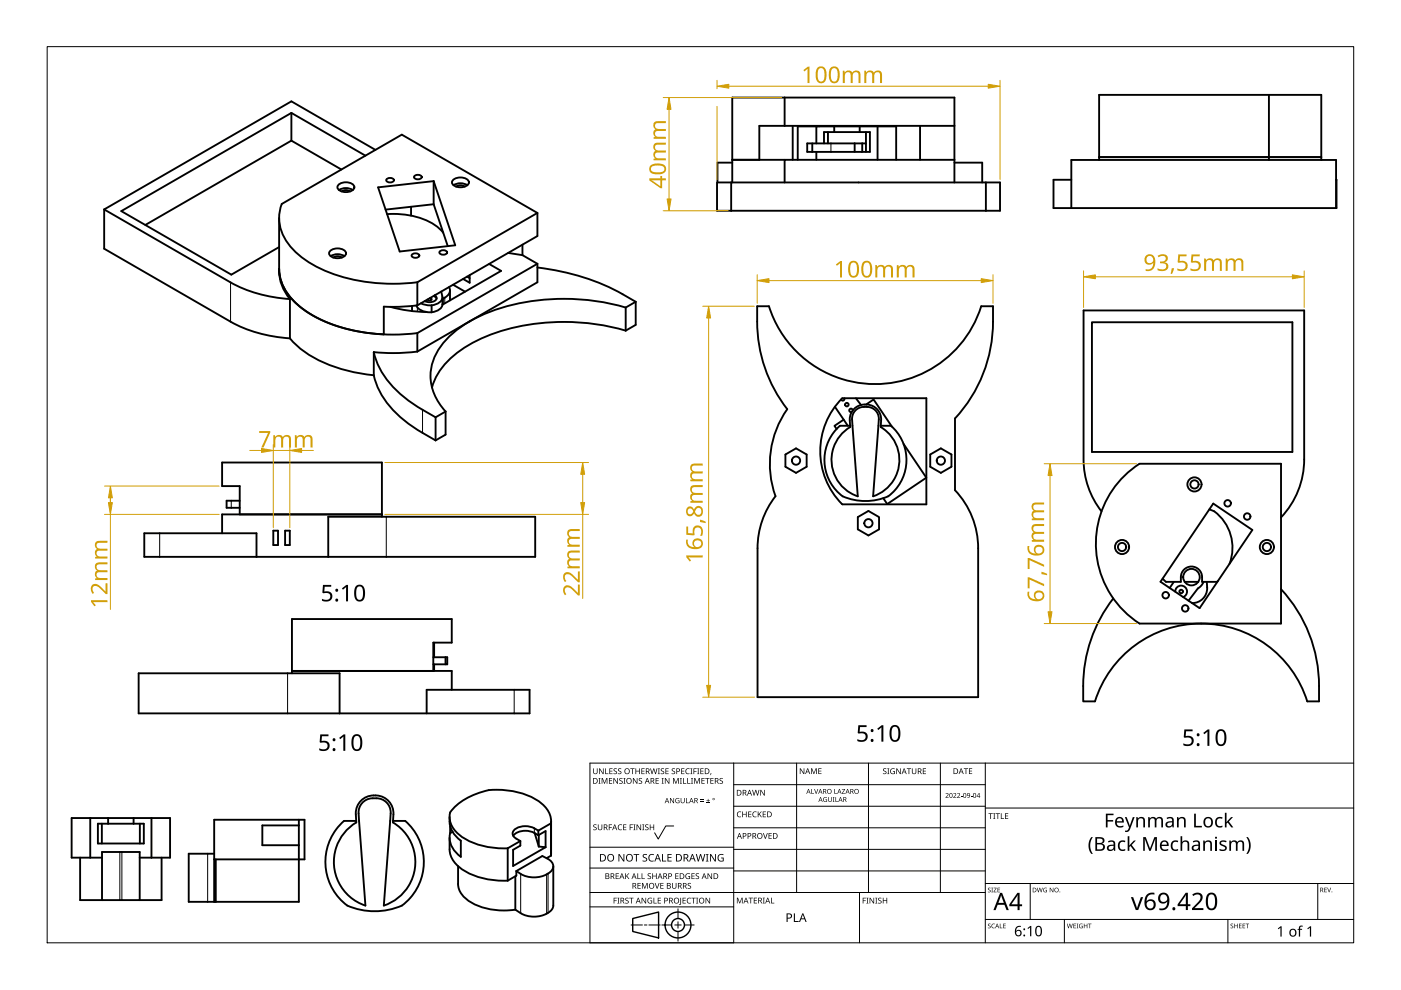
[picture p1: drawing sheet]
<svg xmlns="http://www.w3.org/2000/svg" width="297mm" height="210mm" viewBox="0 0 297 210" stroke-linecap="round" stroke-linejoin="round" font-family="sans-serif">
<g fill="none" stroke="#000" stroke-width=".4">
<path d="M61.8 23.9v5.9M61.8 29.8l10.6 6.1M61.8 29.8l-31 17.9M61.8 23.9l-36.1 20.9 23.4 13.4 10.1-5.8M61.8 23.9l15.7 9.1M71.9 39.1a2.53 2.53 0 0 1 3.1 .3 .85 .85 0 0 1-.6 1.1 2.45 2.45 0 0 1-2.8-.5l-.1-.3zM79.6 31.8l-17.8-10.3-39.7 22.9M80.2 39.7l11.7-1.3 4.6 13.6-11.8 1.3zM81.9 38l.8-.3a.6 .6 0 0 1 .8 .7l-.8 .3a.6 .6 0 0 1-.8-.7zM87.8 37.4l.8-.3a.6 .6 0 0 1 .8 .6l-.8 .3a.6 .6 0 0 1-.8-.6zM91.9 38.4v4.9M96.2 38.1a2.53 2.53 0 0 1 3.1 .2 .85 .85 0 0 1-.6 1.2 2.45 2.45 0 0 1-2.8-.5l-.1-.3z"/>
<path d="M96.7 39.6l.9-.3 .9 .3M99.1 39.3a2.69 2.69 0 0 0-2.9 0M155 38.7h-3v6h3M155 38.7h54M155 38.7v6M155.3 34.5h-3.2v4.2M155.3 38.7v-18h47.1v18M155.3 33.9h11.1M166.4 26.7h36M166.4 26.7h-5.4v7.2M166.4 20.7v6M168.1 26.7v7.2"/>
<path d="M172.2 30.4v1.8M173.1 26.8h-4v7.1M173.1 32.2v1.7M173.7 26.7v.1M174.7 30.4v-2.4h9.7v4.2h-3.2M175.5 28v2.4M176.9 26.8h-3.8v3.6M176.9 26.8v1.2M176.9 26.8h9.2M181.2 30.4v1.8h-9M181.2 30.4h-10.1v1.8h1.1M181.2 30.4h1.6"/>
<path d="M182.3 26.8v1.2M182.8 30.4h.8M182.8 30.4v1.8M183.6 28v4.2M186.1 26.8h3.9v7.1M186.1 26.8v7.1M195.1 26.7v7.2M202.4 33.9h-36v4.8M202.4 34.5h5.8v4.2M209 38.7h3v6h-3M209 38.7v6M227.1 38.1h-3.7v6h3.7"/>
<path d="M233 33.3h47.1M269 20.1h11.1v13.8M269 20.1v13.8M269 20.1h-36v13.8M283.3 38.1l.1 6h-56.3M22.1 44.4l26.8 15.5a29.4 29.4 0 0 0 12.6 3.5M22.1 44.4v8.3l26.8 15.5a29.4 29.4 0 0 0 12.6 3.5M59.2 46.2v11.3a9.4 9.4 0 0 0 2.3 5.9M70.1 53.1a2.53 2.53 0 0 1 3.2 .3 .85 .85 0 0 1-.7 1.1 2.45 2.45 0 0 1-2.7-.5l-.1-.3zM71.9 40.3a2.69 2.69 0 0 1 2.9 0M72.4 40.6l.9-.3 .9 .3M72.5 54.6l-.9-.3-.9 .3"/>
<path d="M73 54.3a2.69 2.69 0 0 0-2.9 0M82.1 45.4a16.9 16.9 0 0 1 10.7 2.7l1.2 1.3M87.2 43.8v1.9M87.3 54l.8-.3a.6 .6 0 0 1 .7 .7l-.7 .3a.6 .6 0 0 1-.8-.7zM88.5 59.8v4.9M91.9 43.3l-10.1 1.1M91.9 43.3l3 8.9M93.2 53.3l.8-.3a.6 .6 0 0 1 .7 .7l-.7 .3a.6 .6 0 0 1-.8-.7zM99 58.7l.6 .3M99.6 58.3v1.7l-1.4-.9M103.7 56l2.5 1.4-12.4 7.2M107.7 53.6l3.1 .5"/>
<path d="M110.8 51.9v2.2M110.8 54.1l3.1 1.8M113.9 56.7a48.9 48.9 0 0 1 20.9 7.3M113.9 45.1l-28.7-16.5-25.5 14.6a8.6 8.6 0 0 0 1.8 9 23.4 23.4 0 0 0 13.4 7.1 41.3 41.3 0 0 0 13.6 .5M113.9 55.9v3.9l-14.3 8.3M113.9 55.9l-25.4 14.7M113.9 45.1v4.9l-25.4 14.7M113.9 45.1l-25.4 14.7M155 44.7h54M227.1 44.1v-10.2h56.2v10.2M61.5 71.7a24.5 24.5 0 0 0 14.5 7.4l3.3 .5M61.5 63.4v8.3"/>
<path d="M79.3 79.6a19 19 0 0 0 9 11.4l4.1 2.4M79.3 74.7a19 19 0 0 0 9 11.4l4.1 2.4M79.3 74.7v4.9M82.8 65.1a30.8 30.8 0 0 0 7.7 1.1M87.4 64.9v1.1M88.3 64.8a3.1 3.1 0 0 0 3.2 1.4M88.5 74.5l-4.4 .4-4.8-.2M88.5 64.7l-3.7 .3h-3.4v5.9a30.9 30.9 0 0 1-17.8-5.8 10.8 10.8 0 0 1-4.4-8.1 11.3 11.3 0 0 0 5.7 9 34.8 34.8 0 0 0 20.7 4.9l2.9-.3M88.5 70.6v3.9M89.2 64.3l1.2 .4h1.1M91.2 63.2l.3 .1v.3l-.4 .1-.5-.2M91.5 64.7v1.5"/>
<path d="M92.1 62.6l.5 .7M92.2 62.6a.67 .67 0 0 1 .4 .7 .67 .67 0 0 1-.6 .6l-.9 .2-1-.3M93.5 61.8a1.79 1.79 0 0 1-1.4 2.8l-.6 .1M93.8 63.1v1.4a2.28 2.28 0 0 1-2.3 1.7M95.2 60.9a1.8 1.8 0 0 1-1.3 2.4l-.1 .1M95.4 61.6v2.1M96.1 60.4l2.5 1.4M99.6 68.1a15.6 15.6 0 0 0-8.1 9.5 10.6 10.6 0 0 0 3 9.7M99.6 68.1l-11.1 6.4M132.7 70.1a46 46 0 0 0-31.6 2.1 18 18 0 0 0-9.1 8.6l-.4 1.4M132.7 65.2a46.2 46.2 0 0 0-30.7 1.7l-2.4 1.2M132.7 65.2v4.9"/>
<path d="M134.8 64l-2.1 1.2M134.8 64v4.9l-2.1 1.2M160.5 64.9h2.5a23.6 23.6 0 0 0 22.5 16.5 23.6 23.6 0 0 0 22.5-16.5h2.5a31.7 31.7 0 0 1-5.2 20.3l-2.8 3.5v15.2a17.9 17.9 0 0 1 4.9 12.3v31.6h-46.8v-31.6a17.9 17.9 0 0 1 3.8-11 20.1 20.1 0 0 1 2.5-18.4 30.2 30.2 0 0 1-6.4-18.6zM231.5 68.3h42.5v27.5h-42.5zM92.4 88.5v4.9M94.5 87.3v4.9l-2.1 1.2M94.5 87.3l-2.1 1.2M166.5 96.4l2.3-1.3 2.2 1.3v2.6l-2.2 1.3-2.3-1.3zM177 86.2l2.8 4.1M178.6 84.4h17.8v22.5h-17.8a15.9 15.9 0 0 1 0-22.5zM178.9 89l-2 1.3 .5 .7M179 84.4a.38 .38 0 0 1-.2 .5 .38 .38 0 0 1-.5-.2"/>
<path d="M180.2 90.3h-2.1a9.6 9.6 0 0 0 .6 14.9 11.7 11.7 0 0 0 9.9-.2 9.6 9.6 0 0 0 .3-14.7h-2.2M180.8 87a.38 .38 0 0 0-.4-.4 .38 .38 0 0 0-.3 .5 .38 .38 0 0 0 .5 .3M181.1 86.7a3.4 3.4 0 0 1 3.6-.7 3.4 3.4 0 0 1 2.1 3.1l-.1 1.4a8.1 8.1 0 0 1 3.9 7.9 8.1 8.1 0 0 1-5.5 6.8l1.2-16.3a2.65 2.65 0 0 0-3.3-2.6 2.5 2.5 0 0 0-2.3 2.6l1.2 16.3a8.1 8.1 0 0 1-5.6-6.8 8.1 8.1 0 0 1 4-7.9l-.1-1.6a3.1 3.1 0 0 1 .9-2.2zM181.5 84.4l1.1 1.5M183.6 85.8l1.6-1.1 3.9 5.7M191.6 94.1l4.8 7.2-8.3 5.6-.8-1.3M197.2 96.4l2.3-1.3 2.2 1.3v2.6l-2.2 1.3-2.3-1.3zM30.6 113.1h23.8v5h-23.8zM50.8 106.2h-2.8v1.5h2.8M50.8 109.1v-6h-3.7v-5h33.9v11.5M54.4 118.1h59.1v-8.5h-43.9v8.5M57.9 112.5h1v3.1h-1z"/>
<path d="M60.4 112.5h1v3.1h-1zM81 109.1h-33.9v4M181.9 109.6l2.2-1.3 2.3 1.3v2.6l-2.3 1.3-2.2-1.3zM233.5 108.4a17.9 17.9 0 0 1-3.8-11v-31.6h46.8v31.6a17.9 17.9 0 0 1-4.9 12.3M238.7 100.6l2.9-2.3h30v33.9h-30a20.1 20.1 0 0 1-2.9-31.6zM256.4 108l.3 .1a7.8 7.8 0 0 1 4.4 5.9 9.6 9.6 0 0 1-.4 5.5M257.2 106.8l8.3 5.6-11.2 16.5-8.3-5.5zM91.9 139.4h2.6M92 136.3v3.1M94.5 139.4h.3v1.5h-.3zM246.5 122.7l.7 .7h3.2a2.51 2.51 0 0 1 2.2-3.3 2.25 2.25 0 0 1 2.3 2.3v1h3.1l.2-.2M248.9 123.4l-.9 1.3"/>
<path d="M249.2 125.4a1.25 1.25 0 0 1 1.9-1 1.25 1.25 0 0 1-.3 2.2M251.2 123.4h2.9M255.2 123.4l-.4 .6-.8 .8-2 2.6M255.9 123.4a3.4 3.4 0 0 1-3.1 4.5h-.1M271.6 124.9a30.2 30.2 0 0 1 8.1 20.5v3.3h-2.5a23.6 23.6 0 0 0-22.5-16.5 23.6 23.6 0 0 0-22.5 16.5h-2.5a31.8 31.8 0 0 1 4.7-19.5l1.6-2.3M29.4 142.8h42.6v8.5h-42.6zM61.9 142.8v-11.5h33.9v5h-3.9v6h-30h33.9v4M72 151.3h40.3v-5h-21.8v5M91.9 140.9h2.6M92 140.9v1.4M19.1 173.4v8.4M20.8 174.6h9.7v4.2h-9.7z"/>
<path d="M21.6 174.6v4.2M22.9 173.4v1.2M28.3 173.4v1.2M29.7 174.6v4.2M32.1 173.4h4v8.4h-4M32.1 173.4h-16.9v8.4h6.4M32.1 173.4v8.4M63.4 175h-7.8v4.2h7.8M63.4 173.8h1.2v8.4h-19.2M63.4 173.8v17.4h-17.7M63.4 173.8h-18v17.4M75.5 174.1h-2.6a11.5 11.5 0 0 0 .7 17.9 13.9 13.9 0 0 0 12-.3 11.5 11.5 0 0 0 .3-17.6h-2.6"/>
<path d="M76.5 169.8a4.1 4.1 0 0 1 4.4-.9 4.1 4.1 0 0 1 2.5 3.8l-.1 1.7a9.7 9.7 0 0 1 4.7 9.4 9.7 9.7 0 0 1-6.6 8.2l1.4-19.6a3.2 3.2 0 0 0-4-3.1 3 3 0 0 0-2.8 3.1l1.5 19.6a9.7 9.7 0 0 1-6.7-8.2 9.7 9.7 0 0 1 4.7-9.4l-.1-1.8a3.8 3.8 0 0 1 1.1-2.8zM95.3 177.6a6.3 6.3 0 0 0 1.4 5.6 14.7 14.7 0 0 0 10.7 3.5h.2M95.3 173.2a5.2 5.2 0 0 0 2.4 5v3.5a4.7 4.7 0 0 1-2.3-5M95.4 175.1v1.6M96 176.4l-.6 .3M107.6 179.9v6.8M110.3 178.3v1l-1.5 .9v3.4l6.9-4M110.3 178.3l-2.7 1.6M113.4 176.6l.8 2.9M114.1 177.1a4 4 0 0 0-5.3 .1M114.1 176.1a4.2 4.2 0 0 0-5-.2 1.13 1.13 0 0 0 .4 1.9l.8 .5M114.1 176.1v1"/>
<path d="M114.1 177.1l1.6-.9v3.4M114.1 176.1l2.7-1.5a4.6 4.6 0 0 0-2-4.3 15.8 15.8 0 0 0-12.3-2.5 13 13 0 0 0-7.1 4.5 4.5 4.5 0 0 0 2 4.7 16 16 0 0 0 10.2 2.9M114.2 179.5l1.5 .1M114.2 177v2.5M116.8 174.1v7.3M17 181.8v9h12.6v-10.2h-8v10.2M29.6 181.8h2.5M34.3 181.8v9h-4.8M45.4 181h-5.4v10.2h5.7M45.7 182.2v9M97.1 183.6v3.8a4.9 4.9 0 0 0 2.9 4 15.3 15.3 0 0 0 9.3 1.5M109.3 185.8v7.1"/>
<path d="M109.5 184.7l5.5-3.2a3.6 3.6 0 0 1 2.3 1.8 2.16 2.16 0 0 1-1.8 2.3 6 6 0 0 1-6-.9zM109.5 184.7v1l-1.9 1M116.8 181.4l-.9 .6M116.8 181v.4M117.3 183.7v8.3a2.97 2.97 0 0 1-2.6 2.2 6.1 6.1 0 0 1-5.4-1.3"/>
<circle cx="168.8" cy="97.7" r=".88"/>
<circle cx="179.5" cy="85.8" r=".38"/>
<circle cx="199.5" cy="97.7" r=".88"/>
<circle cx="184.1" cy="110.9" r=".88"/>
<circle cx="237.9" cy="116" r=".88"/>
<circle cx="237.9" cy="116" r="1.5"/>
<circle cx="253.2" cy="102.7" r="1.5"/>
<circle cx="253.2" cy="102.7" r=".88"/>
<circle cx="260.3" cy="106.7" r=".69"/>
<circle cx="264.4" cy="109.5" r=".69"/>
<circle cx="268.6" cy="116" r=".88"/>
<circle cx="268.6" cy="116" r="1.5"/>
<circle cx="247.1" cy="126.2" r=".69"/>
<circle cx="250.4" cy="125.4" r=".38"/>
<circle cx="251.3" cy="129" r=".69"/>
<circle cx="252.6" cy="122.4" r="1.75"/>
</g>
<g fill="none" stroke="#000" stroke-width=".21">
<path d="M176.2 30.4v1.8M48.9 59.9v8.3M88.3 64.8h.1M88.5 65.2v.9M94 63.3v1.2M94.3 63.1v1.2M89.6 86.9v4.9M33.9 113.1v5M49 106.2v1.5M81.9 109.6v8.5M61 142.8v8.5M109 146.3v5"/>
<path d="M113.3 175.6v1M25.4 180.6v10.2M25.8 180.6v10.2M44 181v10.2M110.4 185.3v8.3M115.9 185.4v8.3M116.2 185.2v8.3"/>
</g>
<path d="M10 9.9h277v190h-277z" fill="none" stroke="#000" stroke-width=".21"/>
<g fill="none" stroke="#000" stroke-width=".21">
<path d="M125.1 179.6h30.5M142.8 175.1h-1.6l-1.6 2.8-.8-1.3M155.6 161.8v38.1h-30.5v-38.1h161.9M155.6 166.4h53.3M155.6 170.9h53.3M155.6 175.5h53.3M168.9 161.8v27.4M184.1 161.8v27.4M199.4 161.8v27.4M208.9 161.8v38.1M208.9 171.3h78.1M125.1 192.3h30.5"/>
<path d="M125.1 189.2h83.8M125.1 184h30.5M133.8 196.1h2.4M136.6 196.1h.6M137.6 196.1h2.4M140.3 196.1h2.1M143.1 196.1h1.3M143.7 192.7v2M143.7 195.4v1.4M143.7 197.5v2M145.1 196.1h2.1M155.6 180.1h53.3"/>
<path d="M155.6 184.7h53.3M182.2 189.2v10.7M208.9 194.9h78.1M208.9 187.3h78.1M218.4 187.3v7.6M225.7 194.9v5M260.3 194.9v5M279.4 187.3v7.6"/>
</g>
<g fill="#000">
<path d="M125.8 174.9l.5-.1h.2l-.1 .2a.25 .25 0 0 0-.3-.1 .25 .25 0 0 0 0 .4 .4 .4 0 0 1 .4 .3 .4 .4 0 0 1-.2 .5 .4 .4 0 0 1-.5-.3v.1a.27 .27 0 0 0 .5 0 .27 .27 0 0 0-.1-.4l-.4-.2zM125.8 162.9h.1v.8a.32 .32 0 0 0 .3 .3 .32 .32 0 0 0 .3-.3v-.8h.2v.8a.47 .47 0 0 1-.5 .4 .47 .47 0 0 1-.4-.4zM126.9 165h.4l-.1 .1v1l.1 .1h-.4l.1-.1v-1zM126.8 174.8h.1v.8a.32 .32 0 0 0 .3 .3 .32 .32 0 0 0 .3-.3v-.8h.2v.8a.47 .47 0 0 1-.5 .4 .47 .47 0 0 1-.4-.4zM127 162.9h.2l.6 1v-1h.2v1.2h-.2l-.7-1 .1 1h-.2zM127.6 165h.2l.4 1 .4-1h.2v1.2h-.2v-1.1l-.4 1.1h-.1l-.4-1.1v1.1h-.1zM128.3 162.9h.2v1.1h.5v.1h-.7zM129.1 174.8h.7v.1h-.6v.5h.5v.1h-.5v.5h-.1zM129.1 165h.7v.1h-.5v.4h.5v.1h-.5v.4h.5v.2h-.7zM129.2 162.9h.7v.1h-.5v.4h.4v.2h-.4v.4h.5v.1h-.7zM130.1 163l.5-.1 .2 .1v.1a.25 .25 0 0 0-.4-.1 .25 .25 0 0 0 0 .4 .4 .4 0 0 1 .4 .3 .4 .4 0 0 1-.2 .5 .4 .4 0 0 1-.5-.3v.1a.27 .27 0 0 0 .5 0 .27 .27 0 0 0-.1-.4l-.4-.2zM130.1 165h.1l.7 1v-1h.1v1.2h-.2l-.6-1v1h-.1z"/>
<path d="M131.1 175l.5-.2 .3 .1-.1 .1a.49 .49 0 0 0-.7 .4 .49 .49 0 0 0 .8 .4 .57 .57 0 0 1-.8 0 .57 .57 0 0 1 0-.8zM131.1 163l.4-.1 .2 .1v.1a.25 .25 0 0 0-.4-.1 .25 .25 0 0 0 0 .4 .4 .4 0 0 1 .5 .3 .4 .4 0 0 1-.3 .5 .4 .4 0 0 1-.5-.3l.1 .1a.27 .27 0 0 0 .4 0 .27 .27 0 0 0-.1-.4l-.3-.2zM131.3 165.1l.5-.2 .2 .1v.1a.25 .25 0 0 0-.4-.1 .25 .25 0 0 0 0 .4 .4 .4 0 0 1 .4 .3 .4 .4 0 0 1-.2 .5 .4 .4 0 0 1-.5-.2h.1a.27 .27 0 0 0 .4 .1 .27 .27 0 0 0-.1-.4l-.4-.3zM132.2 165h.4l-.1 .1v1l.1 .1h-.4l.1-.1v-1zM132.1 174.8h.7v.1h-.5v.4h.5v.1h-.5v.5h.5v.1h-.7zM133.5 174.8h.7v.1h-.5v.5h.5v.1h-.5v.5h-.2zM133.6 162.9h.9v.1h-.3v1.1h-.2v-1.1h-.4zM134.3 174.8h.4l-.1 .1v1l.1 .1h-.4l.1-.1v-1zM134.2 165h.2l.6 1v-1h.2v1.2h-.2l-.7-1v1h-.1zM134.7 162.9h.2v.5h.6v-.5h.2v1.2h-.2v-.5h-.6v.5h-.2zM135 174.8h.1l.7 1v-1h.1v1.2h-.2l-.6-1v1h-.1zM135.5 165.1l.4-.2 .2 .1v.1a.25 .25 0 0 0-.4-.1 .25 .25 0 0 0 0 .4 .4 .4 0 0 1 .5 .3 .4 .4 0 0 1-.3 .5 .4 .4 0 0 1-.5-.2h.1a.27 .27 0 0 0 .4 .1 .27 .27 0 0 0-.1-.4l-.3-.3z"/>
<path d="M136.2 174.8h.4l-.1 .1v1l.1 .1h-.4l.1-.1v-1zM136 162.9h.7v.1h-.6v.4h.5v.2h-.5v.4h.6v.1h-.7zM136.8 174.9l.4-.1h.3l-.1 .2a.25 .25 0 0 0-.3-.1 .25 .25 0 0 0 0 .4 .4 .4 0 0 1 .4 .3 .4 .4 0 0 1-.3 .5 .4 .4 0 0 1-.4-.3v.1a.27 .27 0 0 0 .5 0 .27 .27 0 0 0-.1-.4l-.4-.2zM137.8 174.8h.1v.5h.6v-.5h.2v1.2h-.2v-.6h-.6v.6h-.1zM137.8 162.9h.2l.3 1 .2-1h.2l.3 1 .2-1h.2l-.3 1.2h-.2l-.3-1-.3 1h-.1zM139 165h.7v.1h-.5v.4h.4v.1h-.4v.4h.5v.2h-.7zM139.5 162.9h.4l-.1 .1v1l.1 .1h-.4l.1-.1v-1zM140.3 165h.4l-.1 .1v1l.1 .1h-.4l.1-.1v-1zM140.1 163l.5-.1 .2 .1v.1a.25 .25 0 0 0-.4-.1 .25 .25 0 0 0 0 .4 .4 .4 0 0 1 .4 .3 .4 .4 0 0 1-.2 .5 .4 .4 0 0 1-.5-.3l.1 .1a.27 .27 0 0 0 .4 0 .27 .27 0 0 0-.1-.4l-.4-.2zM141.1 162.9h.7v.1h-.6v.4h.5v.2h-.5v.4h.6v.1h-.7zM141 165h.1l.7 1v-1h.1v1.2h-.2l-.6-1v1h-.1zM142.1 169.2h.1l.6 .9v-.9h.1v1.1h-.1l-.6-.9v.9h-.1z"/>
<path d="M142.5 163l.4-.1 .2 .1v.1a.25 .25 0 0 0-.4-.1 .25 .25 0 0 0 0 .4 .4 .4 0 0 1 .4 .3 .4 .4 0 0 1-.2 .5 .4 .4 0 0 1-.5-.3l.1 .1a.27 .27 0 0 0 .4 0 .27 .27 0 0 0-.1-.4l-.4-.2zM142.7 165h.2l.4 1 .4-1h.2v1.2h-.1v-1.1l-.4 1.1h-.2l-.4-1.1v1.1h-.1zM143.3 169.3l.5-.1 .3 .1-.1 .1a.45 .45 0 0 0-.7 .3 .45 .45 0 0 0 .6 .5v-.4h-.2v-.1h.4v.6a.6 .6 0 0 1-.8-.2 .6 .6 0 0 1 0-.8zM144.1 165h.5l-.2 .1v1l.2 .1h-.5l.2-.1v-1zM144.8 165h.2v1h.5v.2h-.7zM144.4 162.9h.7v.1h-.5v.4h.5v.2h-.5v.4h.5v.1h-.7zM144.3 169.2h.2v.7a.28 .28 0 0 0 .2 .3 .28 .28 0 0 0 .3-.3v-.7h.2v.7a.42 .42 0 0 1-.5 .4 .42 .42 0 0 1-.4-.4zM145.4 169.2h.2v1h.5v.1h-.7zM145.7 165h.2v1h.5v.2h-.7zM145.5 163.1l.4-.2 .3 .1v.1a.49 .49 0 0 0-.7 .4 .49 .49 0 0 0 .7 .5 .57 .57 0 0 1-.8-.1 .57 .57 0 0 1 0-.8zM146.4 162.9h.4l-.1 .1v1l.1 .1h-.4l.1-.1v-1zM146.5 165h.4l-.1 .1v1l.1 .1h-.4l.1-.1v-1z"/>
<path d="M147 162.9h.7v.1h-.5v.5h.5v.1h-.5v.5h-.2zM147.2 165h.2l.4 1 .4-1h.2v1.2h-.2l.1-1.1-.5 1.1h-.1l-.4-1.1v1.1h-.1zM147.8 162.9h.5l-.2 .1v1l.2 .1h-.5l.2-.1v-1zM148.5 169.9h.7v.1h-.7zM148.5 169.5h.7v.2h-.7zM148.5 162.9h.7v.1h-.6v.4h.5v.2h-.5v.4h.6v.1h-.7zM148.7 165h.7v.1h-.5v.4h.5v.1h-.5v.4h.5v.2h-.7zM149.8 170.2h.7v.1h-.7zM149.5 165h.9v.1h-.3v1.1h-.2v-1.1h-.4zM150.1 169.4l.1 .3h.3l-.3 .1v.3l-.1-.3h-.3l.3-.1zM150.7 163.9h.1l-.2 .4zM150.6 165h.7v.1h-.5v.4h.5v.1h-.5v.4h.5v.2h-.7z"/>
<path d="M152.6 165.1l.4-.2 .3 .1-.1 .1a.25 .25 0 0 0-.4-.1 .25 .25 0 0 0 0 .4 .4 .4 0 0 1 .5 .3 .4 .4 0 0 1-.3 .5 .4 .4 0 0 1-.5-.2h.1a.27 .27 0 0 0 .5 .1 .27 .27 0 0 0-.1-.4l-.4-.3zM156.4 172.2l.4-.2 .4 .1-.1 .1a.49 .49 0 0 0-.7 .5 .49 .49 0 0 0 .7 .4 .57 .57 0 0 1-.8 0 .57 .57 0 0 1 0-.8zM157.4 172.1h.1v.5h.7v-.5h.1v1.2h-.1v-.6h-.7v.6h-.1zM158.6 172.1h.7v.1h-.5v.4h.5v.1h-.5v.4h.5v.2h-.7zM159.7 172.2l.4-.2 .3 .1v.1a.49 .49 0 0 0-.7 .5 .49 .49 0 0 0 .7 .4 .57 .57 0 0 1-.8 0 .57 .57 0 0 1 0-.8zM159.5 167.5h.1l.3 1 .3-1h.1l.3 1 .3-1h.1l-.3 1.2h-.2l-.3-1.1-.3 1.1h-.1zM160.7 172.1h.1v.6l.5-.6h.2l-.5 .5 .5 .7h-.1l-.5-.6-.1 .6h-.1zM161.8 176.6h.1l.4 1.1 .3-1.1h.2l-.5 1.2h-.1zM161.2 167.5h.2l.6 1v-1h.2v1.2h-.2l-.7-1v1h-.1zM161.7 172.1h.7v.1h-.5v.4h.5v.1h-.5v.4h.5v.2h-.7zM162.9 176.6h.7v.2h-.5v.3h.5v.2h-.5v.4h.5v.1h-.7zM169.6 162.9h.2l.6 1v-1h.1v1.2h-.1l-.7-1v1h-.1z"/>
<path d="M172 167.3h.1v.9h.5v.1h-.6zM172 162.9h.2l.4 1 .3-1h.3v1.2h-.2v-1l-.4 1h-.1l-.4-1.1v1.1h-.1zM172.6 167.3h.2l.2 .9 .3-.9h.2l-.4 1h-.1zM173.5 162.9h.7v.1h-.5v.4h.4v.1h-.4v.5h.5v.1h-.7zM174.7 169.1l.3-.1 .3 .1h-.1a.42 .42 0 0 0-.6 .4 .42 .42 0 0 0 .6 .4v-.3l-.2-.1h.4v.5a.56 .56 0 0 1-.8-.1 .56 .56 0 0 1 .1-.8zM175.6 169h.1v.7a.26 .26 0 0 0 .3 .2 .26 .26 0 0 0 .3-.2v-.7h.1v.7a.39 .39 0 0 1-.4 .3 .39 .39 0 0 1-.4-.3zM176.9 167.3h.1v.9h.5v.1h-.6zM176.6 169h.3l-.1 .1v.8l.1 .1h-.3l.1-.1zM177.1 169h.2v.9h.4v.1h-.6zM178.5 167.3h.7l-.6 .9h.6v.1h-.7l.5-.9h-.5zM187.3 163l.4-.1 .2 .1v.1a.25 .25 0 0 0-.4-.1 .25 .25 0 0 0 0 .4 .4 .4 0 0 1 .5 .3 .4 .4 0 0 1-.3 .5 .4 .4 0 0 1-.5-.3l.1 .1a.27 .27 0 0 0 .4 0 .27 .27 0 0 0-.1-.4l-.3-.2zM188.1 162.9h.5l-.2 .1v1l.2 .1h-.5l.2-.1v-1z"/>
<path d="M188.9 163.1l.5-.2 .3 .1v.1a.5 .5 0 0 0-.8 .4 .5 .5 0 0 0 .7 .5v-.4h-.3v-.1h.4v.6a.66 .66 0 0 1-.8-.1 .66 .66 0 0 1 0-.9zM190 162.9h.2l.7 1-.1-1h.2v1.2h-.2l-.6-1v1h-.2zM192.3 162.9h.9v.1h-.4v1.1h-.2v-1.1h-.3zM193.3 162.9h.2v.8a.32 .32 0 0 0 .3 .3 .32 .32 0 0 0 .3-.3v-.8h.2v.8a.47 .47 0 0 1-.5 .4 .47 .47 0 0 1-.5-.4zM195.7 162.9h.6v.1h-.5v.4h.5v.2h-.5v.4h.5v.1h-.6zM200.5 168.3a.37 .37 0 0 1 .6 0 .37 .37 0 0 1-.3 .5l-.2 .3h.5v.1h-.6l.2-.4a.27 .27 0 0 0 .3-.4 .27 .27 0 0 0-.4-.1zM202.1 168.3a.37 .37 0 0 1 .6 0 .37 .37 0 0 1-.2 .5l-.2 .3h.5v.1h-.7l.3-.4a.27 .27 0 0 0 .2-.4 .27 .27 0 0 0-.4-.1zM202.9 168.3a.37 .37 0 0 1 .6 0 .37 .37 0 0 1-.2 .5l-.2 .3h.5v.1h-.7l.3-.4a.27 .27 0 0 0 .3-.4 .27 .27 0 0 0-.5-.1zM203.7 168.7h.4v.1h-.4zM204.3 162.9h1v.1h-.4v1.1h-.2v-1.1h-.4zM205.8 168.7h.4v.1h-.4zM205.4 162.9h.7v.1h-.5v.4h.5v.1h-.5v.5h.5v.1h-.7z"/>
<path d="M209.6 172.4h.9v.2h-.4v1h-.1v-1h-.4zM210.6 172.4h.4l-.1 .1v1l.1 .1h-.4l.1-.1v-1zM211.1 172.4h.9v.2h-.4v1h-.1v-1h-.4zM212.2 172.4h.2v1.1h.5v.1h-.7zM213.1 172.4h.7v.2h-.6v.3h.5v.2h-.5v.4h.6v.1h-.7zM231.4 177.5h.3a3 3 0 0 0 0 3.5 .82 .82 0 0 1-.8-.7l-.1-.8a2.87 2.87 0 0 1 .6-2zM234.5 172.5h1.6v.3h-1.3v1.1h1.2v.3h-1.2v1.2h-.3zM238.5 173.2h.4l.6 1.9 .7-1.9h.4l-1 2.5a.83 .83 0 0 1-1.1 .7v-.3l.6-.1 .3-.6zM239.1 177.3h.3v2l1-1.1h.4l-.9 .9 1 1.3h-.4l-.8-1-.3 .2v.8h-.3zM240.9 173.2h.3l.1 .3a.83 .83 0 0 1 .9-.3 .83 .83 0 0 1 .6 .8v1.4h-.4v-1.4a.59 .59 0 0 0-.7-.5 .59 .59 0 0 0-.4 .8v1.1h-.4zM243.4 173.2h.3l.1 .3a.83 .83 0 0 1 1.3 .1 .78 .78 0 0 1 .9-.4 .78 .78 0 0 1 .6 .8v1.4h-.4v-1.4a.54 .54 0 0 0-.6-.5 .54 .54 0 0 0-.4 .7v1.2h-.4v-1.4a.55 .55 0 0 0-.7-.5 .55 .55 0 0 0-.3 .8v1.1h-.4zM249.5 173.2h.3l.1 .3a.83 .83 0 0 1 .9-.3 .83 .83 0 0 1 .6 .8v1.4h-.4v-1.4a.59 .59 0 0 0-.7-.5 .59 .59 0 0 0-.4 .8v1.1h-.4z"/>
<path d="M253.2 172.5h.3v2.6h1.3v.3h-1.6zM257.9 173.5l.5-.3 .8 .1-.1 .3h-.1a.79 .79 0 0 0-1 .9 .79 .79 0 0 0 1.2 .5v.4a1.14 1.14 0 0 1-1.5-.4 1.14 1.14 0 0 1 .2-1.5zM259.7 172.3h.4l-.1 2 1-1.1h.4l-.9 1 1 1.2h-.4l-.8-1-.2 .2v.8h-.4zM258.7 178.4a1.29 1.29 0 0 1 1.4-.1l-.2 .3-.4-.1a.35 .35 0 0 0-.6 .1 .35 .35 0 0 0 .4 .5h.2a.66 .66 0 0 1 .6 .8 .66 .66 0 0 1-.9 .5l-.6-.1v-.3l.6 .2 .5-.2v-.3l-.6-.4a.58 .58 0 0 1-.4-.9zM264.2 177.5a.83 .83 0 0 1 .8 .8l.1 .5a2.82 2.82 0 0 1-.5 2.2h-.4a3 3 0 0 0 0-3.5zM130.1 190.3h.7v.2h-.5v.4h.4v.1h-.4v.6h-.2zM130.5 185.2h.7v.1h-.5v.4h.5v.1h-.5v.4h.5v.2h-.7zM130.9 190.3h.4l-.1 .2v.9l.1 .2h-.4l.1-.2v-.9zM131.1 181.1h.3l.8 1.3v-1.3h.2v1.6h-.3l-.8-1.4v1.4h-.2zM132.6 190.5l.4-.2 .3 .1-.1 .1a.25 .25 0 0 0-.4-.1 .25 .25 0 0 0 0 .4 .4 .4 0 0 1 .5 .3 .4 .4 0 0 1-.3 .5 .4 .4 0 0 1-.5-.2h.1a.27 .27 0 0 0 .5 .1 .27 .27 0 0 0-.1-.5l-.4-.2zM132.6 185.2h.1v.6l.6-.6h.1l-.5 .5 .5 .7h-.1l-.5-.6-.1 .6h-.1zM133.4 190.3h.9v.2h-.4v1.1h-.1v-1.1h-.4z"/>
<path d="M134.3 181.1h1.2v.2h-.5v1.4h-.2v-1.4h-.5zM135.1 185.2h.2v1h.5v.2h-.7zM135.2 187.2h.6v.1h-.5v.4h.5v.2h-.5v.4h.5v.1h-.6zM136 185.2h.2v1h.5v.2h-.7zM136.1 187.2h.2l.4 1 .4-1h.2v1.2h-.1v-1l-.4 1h-.2l-.4-1 .1 1h-.2zM136 190.3h.2l.7 1.1-.1-1.1h.2v1.3h-.2l-.6-1v1h-.2zM136.3 181.2l.3-.1h.6l-.2 .2a.33 .33 0 0 0-.5 .1 .33 .33 0 0 0 .4 .4 .49 .49 0 0 1 .3 .7 .49 .49 0 0 1-.8 .2l-.2-.1v-.2l.3 .1a.35 .35 0 0 0 .5-.2 .35 .35 0 0 0-.4-.4l-.3-.3zM137.4 190.5l.6-.2 .3 .1-.1 .1a.5 .5 0 0 0-.8 .4 .5 .5 0 0 0 .7 .5v-.3h-.3v-.2h.5v.6a.66 .66 0 0 1-.9-.1 .66 .66 0 0 1 0-.9zM137.4 185.3l.4-.2 .2 .1v.1a.25 .25 0 0 0-.4-.1 .25 .25 0 0 0 0 .4 .4 .4 0 0 1 .4 .3 .4 .4 0 0 1-.2 .5 .4 .4 0 0 1-.5-.2h.1a.27 .27 0 0 0 .4 .1 .27 .27 0 0 0-.1-.4l-.4-.3zM137.7 181.3l.5-.2h.5l-.1 .2a.63 .63 0 0 0-.9 .6 .63 .63 0 0 0 .9 .5v.2a.83 .83 0 0 1-1-.3 .83 .83 0 0 1 .1-1zM138.6 190.3h.1v1.1h.5v.2h-.6zM138.8 187.2h.2l.3 1.1 .4-1.1h.1l-.4 1.2h-.2z"/>
<path d="M138.3 185.2h.2v.5h.6v-.5h.1v1.2h-.1v-.6h-.6v.6h-.2zM139.5 190.3h.6v.2h-.5v.4h.5v.1h-.5v.4h.5v.2h-.6zM140.4 181.1h.2v1.4h.6v.2h-.8zM140 187.2h.7v.1h-.5v.4h.4v.2h-.4v.4h.5v.1h-.7zM141.5 181.1h.9v.2h-.7v.4h.7v.2h-.7v.6h.7v.2h-.9zM142.5 187.2h.1v.8a.32 .32 0 0 0 .4 .3 .32 .32 0 0 0 .3-.3v-.8h.1v.8a.47 .47 0 0 1-.5 .4 .47 .47 0 0 1-.4-.4zM143.2 185.2h.7v.1h-.6v.4h.5v.1h-.5v.4h.6v.2h-.7zM144.2 190.3h.2v1.3l-.1 .2-.3 .1v-.2l.2-.1zM144.7 190.3h.7v.2h-.5v.4h.5v.1h-.5v.4h.5v.2h-.7zM145.5 185.3l.4-.2 .4 .1-.1 .1a.5 .5 0 0 0-.7 .4 .5 .5 0 0 0 .7 .5v-.3h-.3v-.2h.4v.6a.66 .66 0 0 1-.9-.1 .66 .66 0 0 1 .1-.9zM145.8 190.5l.4-.2 .3 .1v.1a.49 .49 0 0 0-.7 .5 .49 .49 0 0 0 .7 .4 .57 .57 0 0 1-.8 0 .57 .57 0 0 1 0-.8zM145.9 187.3l.4-.1 .2 .1v.1a.25 .25 0 0 0-.4-.1 .25 .25 0 0 0 0 .4 .4 .4 0 0 1 .4 .3 .4 .4 0 0 1-.2 .5 .4 .4 0 0 1-.5-.3l.1 .1a.27 .27 0 0 0 .4 0 .27 .27 0 0 0-.1-.4l-.4-.2z"/>
<path d="M146.6 190.3h.9v.2h-.4v1.1h-.1v-1.1h-.4zM146.6 185.2h.7v.1h-.5v.4h.5v.1h-.5v.4h.5v.2h-.7zM147.6 190.3h.4l-.1 .2v.9l.1 .2h-.4l.1-.2v-.9zM147.5 185.3l.5-.2 .2 .1v.1a.25 .25 0 0 0-.4-.1 .25 .25 0 0 0 0 .4 .4 .4 0 0 1 .4 .3 .4 .4 0 0 1-.2 .5 .4 .4 0 0 1-.5-.2h.1a.27 .27 0 0 0 .4 .1 .27 .27 0 0 0-.1-.4l-.4-.3zM147.5 181.1h.2l.4 1.3 .3-1.3h.2l.4 1.3 .3-1.3h.2l-.4 1.6h-.2l-.4-1.4-.3 1.4h-.2zM149.7 181.1h.5l-.2 .1v1.3l.2 .2h-.5l.1-.2v-1.3zM149.6 190.3h.2l.6 1.1v-1.1h.2v1.3h-.2l-.7-1v1h-.1zM150 185.2h.2l.6 1v-1h.2v1.2h-.2l-.7-1 .1 1h-.2zM150.5 181.1h.3l.8 1.3v-1.3h.2v1.6h-.3l-.8-1.4v1.4h-.2zM152.3 181.3l.8-.2h.3l-.1 .2a.65 .65 0 0 0-1 .5 .65 .65 0 0 0 .9 .7v-.5h-.3v-.2h.5v.8a.86 .86 0 0 1-1.1-.2 .86 .86 0 0 1 0-1.1zM156.2 190.3h.3l.3 1 .4-1h.3v1.2h-.2v-1l-.4 1h-.1l-.4-1v1h-.2zM158.7 190.3h.9v.2h-.3v1h-.2v-1h-.4z"/>
<path d="M159.8 190.3h.7v.2h-.5v.3h.5v.2h-.5v.4h.5v.1h-.7zM161.7 190.3h.5l-.2 .2v.9l.2 .1h-.5l.2-.1v-.9zM163.5 190.3h.1v1.1h.6v.1h-.7zM168.3 193.7h.2v1.6h.8v.2h-1zM182.9 190.3h.7v.2h-.5v.4h.5v.1h-.5v.6h-.2zM183.7 190.3h.4l-.1 .2v.9l.1 .2h-.4l.1-.2v-.9zM184.4 190.3h.1l.7 1v-1h.1v1.3h-.1l-.7-1v1h-.1zM185.6 190.3h.4l-.1 .2v.9l.1 .2h-.4l.1-.2v-.9zM186.2 190.5l.5-.2 .2 .1v.1a.25 .25 0 0 0-.4-.1 .25 .25 0 0 0 0 .4 .4 .4 0 0 1 .4 .3 .4 .4 0 0 1-.2 .5 .4 .4 0 0 1-.5-.2 .27 .27 0 0 0 .5 .1 .27 .27 0 0 0-.1-.5l-.4-.2zM187.2 190.3h.1v.6h.6v-.6h.2v1.3h-.2v-.6h-.6v.6h-.1zM209.5 188.3l.3-.1 .2 .2a.24 .24 0 0 0-.3-.1 .24 .24 0 0 0-.1 .3 .24 .24 0 0 0 .3 .1 .31 .31 0 0 1 0 .5 .31 .31 0 0 1-.5-.2 .23 .23 0 0 0 .4 .2 .23 .23 0 0 0 0-.4l-.3-.2zM209.5 195.9l.3-.1 .2 .2a.24 .24 0 0 0-.3-.1 .24 .24 0 0 0-.1 .3 .24 .24 0 0 0 .3 .1 .31 .31 0 0 1 0 .5 .31 .31 0 0 1-.5-.1 .23 .23 0 0 0 .4 .1 .23 .23 0 0 0 0-.4l-.3-.2z"/>
<path d="M210.2 188.2h.3l-.1 .1 .1 .9h-.3l.1-.1zM210.3 196l.4-.2 .2 .1v.1a.39 .39 0 0 0-.6 .3 .39 .39 0 0 0 .6 .4 .46 .46 0 0 1-.7-.1 .46 .46 0 0 1 .1-.6zM210.7 188.2h.6l-.5 .9h.5v.1h-.7l.5-.9h-.4zM212 195.8h.1v.9l.4 .1h-.5zM211.5 188.2h.5l-.4 .1v.3h.4l-.4 .1v.4l.4 .1h-.5zM212.7 195.8h.5l-.4 .1v.3h.4l-.4 .2v.3l.4 .1h-.5zM217.8 196.8l.6-.5h.3v2.2h-.3v-1.9l-.4 .4zM219.8 188.2h.2l.2 .8 .2-.8h.1l.2 .8 .2-.8h.2l-.3 1h-.1l-.2-.8-.3 .8h-.1zM221.3 188.3h.7h-.1a.4 .4 0 0 0-.6 .4 .4 .4 0 0 0 .6 .4v-.3l-.3-.1h.4v.5a.53 .53 0 0 1-.7-.2 .53 .53 0 0 1 0-.7zM222.6 188.2h.1l.5 .8v-.8h.1v1h-.1l-.5-.8v.8h-.1zM226.2 195.8h.1l.2 .9 .3-.9h.1l.2 .9 .2-.9h.1l-.2 1h-.1l-.3-.8-.2 .8h-.1zM227.6 195.8h.5l-.4 .1v.3h.4l-.4 .2v.3l.4 .1h-.5z"/>
<path d="M228.3 195.8h.3l-.1 .1 .1 .9h-.3l.1-.1zM228.9 196l.7-.1-.2 .1a.4 .4 0 0 0-.5 .3 .4 .4 0 0 0 .5 .4v-.3l-.2-.1h.4v.5a.53 .53 0 0 1-.7-.1 .53 .53 0 0 1 0-.7zM229.8 195.8h.1v.4h.5v-.4h.1v1h-.1v-.4h-.5v.4h-.1zM230.7 195.8h.7l-.3 .1v.9h-.1v-.9zM237.3 178.5l.5-.3 .8 .1-.1 .3-.1-.1a.79 .79 0 0 0-1 .9 .79 .79 0 0 0 1.2 .6v.3a1.14 1.14 0 0 1-1.5-.3 1.14 1.14 0 0 1 .2-1.5zM239.8 190.2h.5l.8 2.4 .8-2.4h.5l-1.1 2.7h-.5zM242.4 177.5h.5l.9 2.4 1-2.4h.5v2.9h-.4l.1-2.6-1 2.6h-.3l-1-2.6v2.6h-.3zM248.5 178.5l.5-.3 .8 .1-.1 .3-.1-.1a.79 .79 0 0 0-1 .9 .79 .79 0 0 0 1.2 .6v.3a1.14 1.14 0 0 1-1.5-.3 1.14 1.14 0 0 1 .2-1.5zM250.3 177.3h.4l-.1 1.2a.84 .84 0 0 1 1-.3 .84 .84 0 0 1 .5 .8v1.4h-.3v-1.4a.59 .59 0 0 0-.7-.5 .59 .59 0 0 0-.4 .8v1.1h-.4zM252.8 189.7a1.21 1.21 0 0 1 1.4-.5 1.21 1.21 0 0 1 .8 1.3l-.4 .6-1.3 1.4h1.8v.4h-2.4v-.3l1.2-1.2a1.03 1.03 0 0 0 .3-1.7h-.5l-.7 .3zM255.1 178.2h.3l.1 .3a.83 .83 0 0 1 .9-.3 .83 .83 0 0 1 .6 .8v1.4h-.4v-1.4a.59 .59 0 0 0-.7-.5 .59 .59 0 0 0-.4 .8v1.1h-.4zM260.9 195.9l.4-.1 .1 .2a.24 .24 0 0 0-.3-.1 .24 .24 0 0 0-.1 .3 .24 .24 0 0 0 .4 .1 .31 .31 0 0 1-.1 .5 .31 .31 0 0 1-.4-.1 .23 .23 0 0 0 .3 .1 .23 .23 0 0 0 .1-.4l-.4-.2z"/>
<path d="M261.7 195.8h.1v.4h.5v-.4h.1v1h-.1v-.4h-.5v.4h-.1zM262.7 195.8h.5l-.4 .1v.3h.4l-.4 .2v.3l.4 .1h-.5zM260.6 178.2h.3l.1 .3a.83 .83 0 0 1 1.3 0 .78 .78 0 0 1 .9-.3 .78 .78 0 0 1 .6 .8v1.4h-.4v-1.4a.54 .54 0 0 0-.6-.5 .54 .54 0 0 0-.4 .7v1.2h-.4v-1.4a.55 .55 0 0 0-.7-.5 .55 .55 0 0 0-.3 .8v1.1h-.4zM263.5 195.8h.5l-.4 .1v.3h.4l-.4 .2v.3l.4 .1h-.5zM264.1 195.8h.7l-.3 .1v.9h-.1v-.9zM270.9 196.9l.6-.5h.2v2.2h-.2v-1.9l-.4 .3zM275.5 196.4l.7-.1v.2h-.4l-.1 .2-.1 .2h.5v.2h-.5v1.5h-.2v-1.5h-.3l.3-.2zM277.2 196.9l.6-.5h.2v2.2h-.3v-1.9l-.4 .3zM280.8 188.2h.5l-.4 .1v.3h.4l-.4 .1v.4l.4 .1h-.5zM281.4 188.2h.1l.3 .8 .3-.8h.1l-.3 1h-.2z"/>
<path d="M125.7 165h.4a.61 .61 0 0 1 .6 .6 .61 .61 0 0 1-.6 .6h-.4zM125.9 165.1v.9h.2a.48 .48 0 0 0 .5-.4 .48 .48 0 0 0-.5-.5z"/>
<path d="M128 174.8h.3a.35 .35 0 0 1 .5 .2 .35 .35 0 0 1-.3 .5l.4 .5h-.2l-.3-.5h-.2v.5h-.2zM128.2 174.9v.5h.1a.23 .23 0 0 0 .3-.2 .23 .23 0 0 0-.3-.3z"/>
<path d="M130.3 174.8h.1l.5 1.2h-.2l-.1-.4h-.5l-.2 .4h-.1zM130.3 175l-.2 .5h.4z"/>
<path d="M132.3 163.5a.61 .61 0 0 1 1.2 0 .61 .61 0 0 1-1.2 0zM132.6 163.5a.45 .45 0 0 0 .9 0 .45 .45 0 0 0-.9 0z"/>
<path d="M132.7 165.6a.61 .61 0 0 1 1.2 0 .61 .61 0 0 1-1.2 0zM133 165.6a.45 .45 0 0 0 .9 0 .45 .45 0 0 0-.9 0z"/>
<path d="M136.9 162.9h.4a.35 .35 0 0 1 .4 .3 .35 .35 0 0 1-.2 .4l.3 .5h-.2l-.3-.5h-.2v.5h-.2zM137.1 163v.5h.2a.23 .23 0 0 0 .3-.2 .23 .23 0 0 0-.3-.3z"/>
<path d="M137.2 165h.1l.5 1.2h-.2l-.1-.4h-.5l-.2 .4h-.1zM137.2 165.1l-.2 .6h.4z"/>
<path d="M137.9 165h.4a.35 .35 0 0 1 .4 .2 .35 .35 0 0 1-.2 .4l.3 .6h-.2l-.3-.5h-.2v.5h-.2zM138.1 165.1v.4h.2a.23 .23 0 0 0 .3-.2 .23 .23 0 0 0-.3-.2z"/>
<path d="M141.4 169.2h.1l.4 1.1h-.1l-.2-.3h-.4l-.1 .3h-.2zM141.4 169.3l-.2 .5h.4z"/>
<path d="M143.4 162.9h.3a.41 .41 0 0 1 .5 .5 .41 .41 0 0 1-.6 .3v.4h-.2zM143.6 163v.5a.29 .29 0 0 0 .4-.2 .29 .29 0 0 0-.4-.3z"/>
<path d="M146.5 169.2h.2l.4 1.1h-.2l-.1-.3h-.4l-.2 .3h-.1zM146.6 169.3l-.2 .5h.4z"/>
<path d="M147.2 169.2h.3a.31 .31 0 0 1 .4 .2 .31 .31 0 0 1-.2 .4l.3 .5h-.2l-.2-.5h-.2v.5h-.2zM147.4 169.3v.4h.1a.21 .21 0 0 0 .3-.2 .21 .21 0 0 0-.3-.2z"/>
<path d="M149.4 162.9h.4a.61 .61 0 0 1 .6 .6 .61 .61 0 0 1-.6 .6h-.4zM149.6 163v1h.2a.48 .48 0 0 0 .4-.5 .48 .48 0 0 0-.4-.5z"/>
<path d="M151.1 169.4a.24 .24 0 0 1 .4 0 .24 .24 0 0 1-.4 0zM151.2 169.4a.14 .14 0 0 0 .2 0 .14 .14 0 0 0-.2 0z"/>
<path d="M151.6 165h.3a.35 .35 0 0 1 .4 .2 .35 .35 0 0 1-.2 .4l.3 .6h-.2l-.2-.5h-.3v.5h-.1zM151.7 165.1v.4h.2a.23 .23 0 0 0 .3-.2 .23 .23 0 0 0-.3-.2z"/>
<path d="M156.7 176.6h.1l.5 1.2h-.1l-.2-.3h-.5l-.1 .3h-.2zM156.8 176.8l-.2 .5h.4z"/>
<path d="M156.2 167.5h.4a.61 .61 0 0 1 .6 .6 .61 .61 0 0 1-.6 .6h-.4zM156.4 167.6v1h.1a.48 .48 0 0 0 .5-.5 .48 .48 0 0 0-.4-.5z"/>
<path d="M157.5 167.5h.3a.35 .35 0 0 1 .4 .2 .35 .35 0 0 1-.2 .4l.3 .6h-.1l-.3-.5h-.3v.5h-.1zM157.6 167.6v.5h.2a.23 .23 0 0 0 .3-.3 .23 .23 0 0 0-.3-.2z"/>
<path d="M157.5 176.6h.3a.41 .41 0 0 1 .5 .5 .41 .41 0 0 1-.7 .3v.4h-.1zM157.6 176.8v.4a.29 .29 0 0 0 .5-.2 .29 .29 0 0 0-.5-.2z"/>
<path d="M158.5 176.6h.3a.41 .41 0 0 1 .5 .5 .41 .41 0 0 1-.6 .3v.4h-.2zM158.7 176.8v.4a.29 .29 0 0 0 .4-.2 .29 .29 0 0 0-.4-.2z"/>
<path d="M158.8 167.5h.2l.5 1.2h-.2l-.2-.4h-.4l-.2 .4h-.1zM158.9 167.6l-.2 .6h.4z"/>
<path d="M159.5 176.6h.4a.35 .35 0 0 1 .4 .3 .35 .35 0 0 1-.2 .4l.3 .5h-.2l-.3-.5h-.2v.5h-.2zM159.7 176.8v.4h.2a.23 .23 0 0 0 .3-.2 .23 .23 0 0 0-.3-.2z"/>
<path d="M160.4 177.2a.65 .65 0 0 1 1.3 0 .65 .65 0 0 1-1.3 0zM160.7 177.2a.45 .45 0 0 0 .9 0 .45 .45 0 0 0-.9 0z"/>
<path d="M162.7 172.1h.3a.61 .61 0 0 1 .6 .6 .61 .61 0 0 1-.6 .6h-.3zM162.8 172.2v.9h.2a.48 .48 0 0 0 .5-.4 .48 .48 0 0 0-.5-.5z"/>
<path d="M163.9 176.6h.4a.61 .61 0 0 1 .6 .7 .61 .61 0 0 1-.7 .5h-.3zM164 176.8v.9h.2a.48 .48 0 0 0 .5-.4 .48 .48 0 0 0-.5-.5z"/>
<path d="M171.2 162.9h.1l.5 1.2h-.2l-.1-.4h-.5l-.1 .4h-.2zM171.2 163.1l-.1 .5h.3z"/>
<path d="M171.4 167.3l.5 1-.3-.3h-.4l-.2 .3zM171.4 167.4l-.1 .5h.3z"/>
<path d="M173.9 167.3l.5 1-.3-.3h-.4l-.2 .3zM173.9 167.4l-.1 .5h.3z"/>
<path d="M173.9 169l.5 1-.2-.3h-.4l-.3 .3zM174 169.1l-.2 .5h.3z"/>
<path d="M174.5 167.3h.3a.29 .29 0 0 1 .4 .2 .29 .29 0 0 1-.2 .4l.3 .4h-.2l-.2-.4h-.2v.4h-.2zM174.7 167.4v.4h.1a.2 .2 0 0 0 .2-.2 .2 .2 0 0 0-.2-.2z"/>
<path d="M175.3 167.8a.51 .51 0 0 1 1 0 .51 .51 0 0 1-1 0zM175.5 167.8a.4 .4 0 0 0 .8 0 .4 .4 0 0 0-.8 0z"/>
<path d="M177.9 167.3l.5 1-.2-.3h-.4l-.3 .3zM178 167.4l-.2 .5h.3z"/>
<path d="M178.1 169l.6 1-.3-.3h-.4l-.3 .3zM178.2 169.1l-.2 .5h.4z"/>
<path d="M178.8 169h.3a.29 .29 0 0 1 .3 .2 .29 .29 0 0 1-.2 .4l.3 .4h-.1l-.3-.4h-.2v.4h-.1zM178.9 169.1v.4h.2a.2 .2 0 0 0 .2-.2 .2 .2 0 0 0-.2-.2z"/>
<path d="M179.6 167.3l.6 1-.3-.3h-.4l-.3 .3zM179.7 167.4l-.2 .5h.4z"/>
<path d="M180.3 167.3h.3a.29 .29 0 0 1 .3 .2 .29 .29 0 0 1-.2 .4l.3 .4h-.1l-.3-.4h-.2v.4h-.1zM180.4 167.4v.4h.2a.2 .2 0 0 0 .2-.2 .2 .2 0 0 0-.2-.2z"/>
<path d="M181.1 167.8a.51 .51 0 0 1 1 0 .51 .51 0 0 1-1 0zM181.3 167.8a.38 .38 0 0 0 .7 0 .38 .38 0 0 0-.7 0z"/>
<path d="M191.6 162.9h.2l.4 1.2h-.1l-.2-.4h-.4l-.2 .4h-.1zM191.7 163.1l-.2 .5h.4z"/>
<path d="M194.6 162.9h.3a.35 .35 0 0 1 .5 .2 .35 .35 0 0 1-.3 .5l.4 .5h-.2l-.3-.5h-.3v.5h-.1zM194.7 163v.5h.2a.23 .23 0 0 0 .3-.2 .23 .23 0 0 0-.3-.3z"/>
<path d="M201.4 168.2l.3-.1 .2 .3v.5l-.2 .3-.2-.1-.2-.2zM201.5 168.3l-.1 .1a.37 .37 0 0 0 0 .4 .37 .37 0 0 0 .4 .2 .4 .4 0 0 0 .1-.5 .4 .4 0 0 0-.4-.2z"/>
<path d="M202.2 162.9h.3a.61 .61 0 0 1 .6 .6 .61 .61 0 0 1-.6 .6h-.3zM202.3 163v1h.2a.48 .48 0 0 0 .5-.5 .48 .48 0 0 0-.5-.5z"/>
<path d="M203.7 162.9h.2l.4 1.2h-.1l-.2-.4h-.5l-.1 .4h-.2zM203.8 163.1l-.2 .5h.4z"/>
<path d="M204.3 168.2l.3-.1 .2 .3v.5l-.2 .3-.2-.1-.2-.2zM204.4 168.3l-.1 .1a.37 .37 0 0 0 0 .4 .37 .37 0 0 0 .4 .2 .4 .4 0 0 0 .1-.5 .4 .4 0 0 0-.4-.2z"/>
<path d="M205.1 168.2a.49 .49 0 0 1 .6 .4 .49 .49 0 0 1-.4 .6l-.2-.1 .3-.1 .2-.3a.32 .32 0 0 1-.5 0 .32 .32 0 0 1 0-.5zM205.1 168.5a.25 .25 0 0 0 .5 0 .25 .25 0 0 0-.5 0z"/>
<path d="M206.4 168.2l.3-.1 .2 .3v.5l-.2 .3-.2-.1-.2-.2zM206.5 168.3l-.1 .1a.37 .37 0 0 0 0 .4 .37 .37 0 0 0 .4 .2 .4 .4 0 0 0 .1-.5 .4 .4 0 0 0-.4-.2z"/>
<path d="M207.5 168.1h.2v.7h.1l-.1 .4h-.1v-.3h-.5zM207.6 168.3l-.4 .5h.4z"/>
<path d="M232.2 177.5h.9a.76 .76 0 0 1 1 .3 .76 .76 0 0 1-.2 1l-.3 .1a.8 .8 0 0 1 .7 .9 .8 .8 0 0 1-1 .6h-1.1zM232.6 179v1.1h.6a.55 .55 0 0 0 .7-.6 .55 .55 0 0 0-.7-.5zM232.6 177.8v.9h.5a.5 .5 0 0 0 .7-.5 .5 .5 0 0 0-.7-.4z"/>
<path d="M236.7 173.5a.94 .94 0 0 1 1.1-.2 .94 .94 0 0 1 .5 1.1h-1.5a.83 .83 0 0 0 .5 .8 .83 .83 0 0 0 .9-.2v.3a1.19 1.19 0 0 1-1.6-.2 1.19 1.19 0 0 1 .1-1.6zM237 173.7l-.2 .4h1.1a.54 .54 0 0 0-.3-.6 .54 .54 0 0 0-.6 .2z"/>
<path d="M247.3 173.4a.9 .9 0 0 1 1-.2 .9 .9 0 0 1 .6 .7v1.5h-.3l-.1-.3a.74 .74 0 0 1-.9 .4 .74 .74 0 0 1-.4-1 .74 .74 0 0 1 .9-.4h.4a.51 .51 0 0 0-.2-.6 .51 .51 0 0 0-.6 0l-.3 .2zM247.6 174.6a.47 .47 0 0 0 .2 .6 .47 .47 0 0 0 .6-.3l.1-.5z"/>
<path d="M255.4 173.5a1.08 1.08 0 0 1 1.6 .1 1.08 1.08 0 0 1-.2 1.6 1.08 1.08 0 0 1-1.5-.3 1.47 1.47 0 0 1 .1-1.4zM255.8 173.6a.85 .85 0 0 0-.3 1 .85 .85 0 0 0 .9 .5 .82 .82 0 0 0 .4-1 .82 .82 0 0 0-1-.5z"/>
<path d="M128.4 185.2h.3a.31 .31 0 0 1 .4 .1 .31 .31 0 0 1-.2 .4 .33 .33 0 0 1 .3 .4 .33 .33 0 0 1-.4 .3h-.4zM128.5 185.8v.4h.3a.23 .23 0 0 0 .2-.2 .23 .23 0 0 0-.3-.2zM128.5 185.3v.4h.2a.21 .21 0 0 0 .3-.2 .21 .21 0 0 0-.3-.2z"/>
<path d="M127.2 181.1h.5a.79 .79 0 0 1 .8 .8 .79 .79 0 0 1-.9 .8h-.4zM127.4 181.2v1.3h.2a.62 .62 0 0 0 .7-.6 .62 .62 0 0 0-.6-.7z"/>
<path d="M129.5 185.2h.3a.35 .35 0 0 1 .4 .2 .35 .35 0 0 1-.2 .4l.3 .6h-.1l-.3-.5h-.3v.5h-.1zM129.6 185.3v.4h.2a.23 .23 0 0 0 .3-.2 .23 .23 0 0 0-.3-.2z"/>
<path d="M128.9 181.3a.77 .77 0 0 1 1.2 .1 .77 .77 0 0 1-.2 1.1 .77 .77 0 0 1-1.1-.3v-.5zM129.1 181.4a.63 .63 0 0 0-.2 .8 .63 .63 0 0 0 .9 .2l.1-.1a.61 .61 0 0 0 0-.8 .61 .61 0 0 0-.8-.1z"/>
<path d="M131.6 190.3h.3a.35 .35 0 0 1 .4 .3 .35 .35 0 0 1-.2 .4l.3 .6h-.1l-.3-.5h-.3v.5h-.1zM131.7 190.5v.4h.2a.23 .23 0 0 0 .3-.2 .23 .23 0 0 0-.3-.2z"/>
<path d="M131.8 185.2h.1l.5 1.2h-.2l-.1-.4h-.5l-.1 .4h-.2zM131.8 185.3l-.1 .6h.3z"/>
<path d="M132.9 181.3a.77 .77 0 0 1 1.1 0 .77 .77 0 0 1-.1 1.2 .77 .77 0 0 1-1.1-.3l-.1-.5zM133.1 181.4a.63 .63 0 0 0-.2 .8 .63 .63 0 0 0 .9 .2l.1-.1a.61 .61 0 0 0 0-.8 .61 .61 0 0 0-.8-.1z"/>
<path d="M134.1 187.2h.3a.35 .35 0 0 1 .5 .2 .35 .35 0 0 1-.3 .5l.4 .5h-.2l-.3-.5h-.2v.5h-.2zM134.3 187.3v.5h.1a.23 .23 0 0 0 .3-.2 .23 .23 0 0 0-.3-.3z"/>
<path d="M134.4 185.2h.1l.5 1.2h-.2l-.1-.4h-.5l-.2 .4h-.1zM134.4 185.3l-.2 .6h.4z"/>
<path d="M135.3 190.3h.1l.5 1.3h-.2l-.1-.4h-.5l-.2 .4h-.1zM135.3 190.5l-.2 .5h.4z"/>
<path d="M137.5 187.8a.61 .61 0 0 1 1.2 0 .61 .61 0 0 1-1.2 0zM137.8 187.8a.45 .45 0 0 0 .8 0 .45 .45 0 0 0-.8 0z"/>
<path d="M139.3 181.1h.2l.6 1.6h-.2l-.2-.5h-.6l-.2 .5h-.2zM139.4 181.3l-.2 .7h.5z"/>
<path d="M139.9 185.2h.1l.5 1.2h-.2l-.1-.4h-.5l-.1 .4h-.2zM139.9 185.3l-.2 .6h.4z"/>
<path d="M140.6 185.2h.4a.35 .35 0 0 1 .4 .2 .35 .35 0 0 1-.2 .4l.3 .6h-.2l-.3-.5h-.2v.5h-.2zM140.8 185.3v.4h.2a.23 .23 0 0 0 .3-.2 .23 .23 0 0 0-.3-.2z"/>
<path d="M141.4 187.2h.3a.31 .31 0 0 1 .5 .2 .31 .31 0 0 1-.2 .4 .33 .33 0 0 1 .2 .4 .33 .33 0 0 1-.4 .2h-.4zM141.5 187.9v.4h.3a.23 .23 0 0 0 .3-.2 .23 .23 0 0 0-.3-.2zM141.5 187.3v.4h.3a.21 .21 0 0 0 .2-.2 .21 .21 0 0 0-.3-.2z"/>
<path d="M140.8 190.3h.4a.41 .41 0 0 1 .4 .5 .41 .41 0 0 1-.6 .3v.5h-.2zM141 190.5v.5a.29 .29 0 0 0 .5-.3 .29 .29 0 0 0-.5-.2z"/>
<path d="M141.9 190.3h.3a.35 .35 0 0 1 .4 .3 .35 .35 0 0 1-.2 .4l.3 .6h-.1l-.3-.5h-.3v.5h-.1zM142 190.5v.4h.2a.23 .23 0 0 0 .3-.2 .23 .23 0 0 0-.3-.2z"/>
<path d="M141.7 185.2h.3a.41 .41 0 0 1 .5 .5 .41 .41 0 0 1-.6 .2v.5h-.2zM141.9 185.3v.5a.29 .29 0 0 0 .4-.3 .29 .29 0 0 0-.4-.2z"/>
<path d="M143.7 187.2h.4a.35 .35 0 0 1 .4 .2 .35 .35 0 0 1-.2 .5l.3 .5h-.2l-.3-.5h-.2v.5h-.2zM143.9 187.3v.5h.2a.23 .23 0 0 0 .3-.2 .23 .23 0 0 0-.3-.3z"/>
<path d="M142.8 191a.61 .61 0 0 1 1.2 0 .61 .61 0 0 1-1.2 0zM143 191a.45 .45 0 0 0 .9 0 .45 .45 0 0 0-.9 0z"/>
<path d="M143.3 181.1h.5a.79 .79 0 0 1 .8 .8 .79 .79 0 0 1-.8 .8h-.5zM143.5 181.2v1.3h.2a.62 .62 0 0 0 .7-.6 .62 .62 0 0 0-.6-.7z"/>
<path d="M144.8 187.2h.3a.35 .35 0 0 1 .5 .2 .35 .35 0 0 1-.3 .5l.4 .5h-.2l-.3-.5h-.3v.5h-.1zM144.9 187.3v.5h.2a.23 .23 0 0 0 .3-.2 .23 .23 0 0 0-.3-.3z"/>
<path d="M144.1 185.2h.4a.61 .61 0 0 1 .6 .6 .61 .61 0 0 1-.6 .6h-.4zM144.3 185.3v.9h.1a.48 .48 0 0 0 .5-.4 .48 .48 0 0 0-.4-.5z"/>
<path d="M144.9 181.1h.5a.45 .45 0 0 1 .5 .3 .45 .45 0 0 1-.3 .6l.5 .7h-.3l-.4-.7h-.3v.7h-.2zM145.1 181.3v.5h.3a.3 .3 0 0 0 .3-.3 .3 .3 0 0 0-.3-.2z"/>
<path d="M146.7 181.1h.2l.6 1.6h-.2l-.2-.5h-.6l-.2 .5h-.2zM146.8 181.3l-.2 .7h.5z"/>
<path d="M148.1 191a.61 .61 0 0 1 1.2 0 .61 .61 0 0 1-1.2 0zM148.4 191a.45 .45 0 0 0 .9 0 .45 .45 0 0 0-.9 0z"/>
<path d="M149.2 185.2h.2l.4 1.2h-.1l-.2-.4h-.4l-.2 .4h-.1zM149.3 185.3l-.2 .6h.4z"/>
<path d="M151.3 185.2h.4a.61 .61 0 0 1 .6 .6 .61 .61 0 0 1-.7 .6h-.3zM151.5 185.3v.9h.1a.48 .48 0 0 0 .5-.4 .48 .48 0 0 0-.4-.5z"/>
<path d="M158.1 190.3h.1l.5 1.2h-.2l-.1-.3h-.5l-.1 .3h-.2zM158.2 190.5l-.2 .5h.4z"/>
<path d="M160.8 190.3h.3a.35 .35 0 0 1 .4 .3 .35 .35 0 0 1-.2 .4l.3 .5h-.1l-.3-.5h-.3v.5h-.1zM160.9 190.5v.4h.2a.23 .23 0 0 0 .3-.2 .23 .23 0 0 0-.3-.2z"/>
<path d="M162.7 190.3h.1l.5 1.2h-.1l-.2-.3h-.5l-.1 .3h-.2zM162.8 190.5l-.2 .5h.4z"/>
<path d="M166.8 193.7h.4a.57 .57 0 0 1 .7 .5 .57 .57 0 0 1-.7 .6h-.2v.7h-.2zM167 193.9v.7h.2a.38 .38 0 0 0 .5-.4 .38 .38 0 0 0-.5-.3z"/>
<path d="M170.1 193.6h.2l.7 1.9h-.2l-.2-.6h-.8l-.2 .6h-.2zM170.2 193.9l-.3 .8h.6z"/>
<path d="M211.4 195.8l.5 1-.3-.3h-.4l-.2 .3zM211.4 196l-.1 .4h.3z"/>
<path d="M212 189.3h.5l1.4 3.7h-.5l-.4-1.2h-1.5l-.4 1.2h-.5zM212.2 189.8l-.5 1.6h1.1z"/>
<path d="M215.5 196.5l.3-.2a.38 .38 0 0 1 .6 .2 .74 .74 0 0 0-.9 .9 .7 .7 0 0 1 1 .2 .7 .7 0 0 1-.4 1 .7 .7 0 0 1-.9-.6v-.9zM215.4 197.8a.5 .5 0 0 0 1 0 .5 .5 0 0 0-1 0z"/>
<path d="M215.7 189.3h.5v2.4h.5v.4h-.5v.9h-.5v-.9h-1.7v-.3zM215.7 189.8l-1.3 1.9h1.3z"/>
<path d="M219 188.2h.3a.49 .49 0 0 1 .4 .5 .49 .49 0 0 1-.5 .5h-.2zM219.1 188.3v.8l.3-.1 .2-.2v-.3z"/>
<path d="M219.7 196.4a.79 .79 0 0 1 1 .1 .79 .79 0 0 1 .2 .9 .8 .8 0 0 1-.7 1.1 .8 .8 0 0 1-.7-1.1zM219.9 196.6a1.2 1.2 0 0 0 .3 1.7 1.15 1.15 0 0 0 .1-1.8z"/>
<path d="M223.5 188.7a.49 .49 0 0 1 .9 0 .49 .49 0 0 1-.9 0zM223.7 188.7a.36 .36 0 0 0 .7 0 .36 .36 0 0 0-.7 0z"/>
<path d="M234.9 178.4a.9 .9 0 0 1 1-.3 .9 .9 0 0 1 .6 .8v1.5h-.3l-.1-.3a.74 .74 0 0 1-1 .4 .74 .74 0 0 1-.3-1 .74 .74 0 0 1 .9-.4h.4a.51 .51 0 0 0-.2-.6 .51 .51 0 0 0-.6 0l-.3 .1zM235.1 179.5a.47 .47 0 0 0 .3 .7 .47 .47 0 0 0 .6-.3l.1-.6z"/>
<path d="M243.2 189.7l.5-.4h.6h.5v.4a1.23 1.23 0 0 0-1.7 1.4 1.13 1.13 0 0 1 1.7-.1 1.13 1.13 0 0 1-.1 1.7 1.28 1.28 0 0 1-1.5 .1 1.28 1.28 0 0 1-.6-1.4l.1-.9zM243.1 191.8a.79 .79 0 0 0 1.5 0 .79 .79 0 0 0-1.5 0z"/>
<path d="M246.2 178.5a.94 .94 0 0 1 1.1-.2 .94 .94 0 0 1 .5 1.1h-1.5a.83 .83 0 0 0 .5 .7 .83 .83 0 0 0 .9-.1v.3a1.19 1.19 0 0 1-1.6-.2 1.19 1.19 0 0 1 .1-1.6zM246.5 178.6l-.2 .5h1.1a.54 .54 0 0 0-.3-.6 .54 .54 0 0 0-.6 .1z"/>
<path d="M245.9 189.6a1.28 1.28 0 0 1 1.5-.1 1.28 1.28 0 0 1 .5 1.4 1.71 1.71 0 0 1-2.1 2v-.3a1.21 1.21 0 0 0 1.3-.2 1.21 1.21 0 0 0 .3-1.2 1.13 1.13 0 0 1-1.6 .1 1.13 1.13 0 0 1 .1-1.7zM245.9 190.4a.8 .8 0 0 0 1.6 0 .8 .8 0 0 0-1.6 0z"/>
<path d="M251.4 189.3h.5v2.4h.5v.4h-.5v.8h-.5v-.8h-1.7v-.4zM251.4 189.8l-1.3 1.9h1.3z"/>
<path d="M252.9 178.4a.9 .9 0 0 1 .9-.3 .9 .9 0 0 1 .6 .8v1.5h-.2l-.1-.3a.74 .74 0 0 1-1 .4 .74 .74 0 0 1-.4-1 .74 .74 0 0 1 1-.4h.4a.51 .51 0 0 0-.2-.6 .51 .51 0 0 0-.6 0l-.3 .1zM253.1 179.5a.47 .47 0 0 0 .2 .7 .47 .47 0 0 0 .7-.3l.1-.6z"/>
<path d="M256.1 189.5a1.21 1.21 0 0 1 1.4-.1 1.21 1.21 0 0 1 .6 1.3 1.84 1.84 0 0 1-1 2.3 1.3 1.3 0 0 1-1.4-1.7l.1-1.2zM256.4 189.8l-.3 .6v1.3a.74 .74 0 0 0 .7 .9 .74 .74 0 0 0 .8-.8 1.99 1.99 0 0 0-.6-2.1z"/>
<path d="M273.6 197.1a.82 .82 0 0 1 1.2 .1 .82 .82 0 0 1-.2 1.2 .82 .82 0 0 1-1.2-.4zM273.8 197.2a.6 .6 0 0 0-.2 .9 .6 .6 0 0 0 .9 .1l.1-.3a.53 .53 0 0 0-.1-.6 .53 .53 0 0 0-.7-.1z"/>
<path d="M279.9 188.2h.3a.28 .28 0 0 1 .3 .2 .28 .28 0 0 1-.1 .3l.2 .5-.4-.4h-.2v.4h-.1zM280 188.3v.4h.2a.19 .19 0 0 0 .2-.2 .19 .19 0 0 0-.2-.2z"/>
<circle cx="257.8" cy="177.6" r=".22"/>
<circle cx="217.2" cy="198.4" r=".2"/>
<circle cx="217.2" cy="197" r=".2"/>
<circle cx="224.7" cy="189.1" r=".09"/>
<circle cx="248.9" cy="192.7" r=".33"/>
<circle cx="282.4" cy="189.1" r=".09"/>
</g>
<g fill="none" stroke="#000" stroke-width=".3">
<path d="M134.1 194.7l5.5-1.3v5.5l-5.5-1.4z"/>
<circle cx="143.7" cy="196.1" r="1.37"/>
<circle cx="143.7" cy="196.1" r="2.74"/>
</g>
<path d="M257.8 178.2v2.2" fill="none" stroke="#000" stroke-width=".36"/>
<g fill="#000">
<path d="M68.5 124h1.7v.4h-1.4v1a1.17 1.17 0 0 1 1.7 1 1.17 1.17 0 0 1-1.6 1.1l-.6-.1v-.4a1.03 1.03 0 0 0 1 .2 1.03 1.03 0 0 0 .7-.8 .93 .93 0 0 0-1.4-.6l-.3-.1zM72.5 124.7l.9-.7h.4v3.5h-.4v-3l-.7 .5zM67.9 155.7h1.7v.4h-1.3l-.1 1a1.17 1.17 0 0 1 1.7 1 1.17 1.17 0 0 1-1.6 1.1l-.6-.1v-.5a1.03 1.03 0 0 0 1 .3 1.03 1.03 0 0 0 .7-.8 .93 .93 0 0 0-1.4-.6l-.2-.1zM71.9 156.4l1-.7h.3v3.5h-.4v-3l-.7 .5zM182 153.8h1.7v.4h-1.4v1a1.17 1.17 0 0 1 1.7 .9 1.17 1.17 0 0 1-1.6 1.2l-.6-.2v-.4a1.03 1.03 0 0 0 1.7-.5 .93 .93 0 0 0-1.4-.7l-.3-.1zM186 154.5l.9-.7h.4v3.5h-.4v-3.1l-.7 .6zM251.1 154.7h1.8v.3h-1.4l-.1 1.1a1.17 1.17 0 0 1 1.7 .9 1.17 1.17 0 0 1-1.6 1.2l-.6-.2v-.4a1.03 1.03 0 0 0 1.8-.5 .93 .93 0 0 0-1.5-.7l-.2-.1zM255.1 155.4l1-.7h.3v3.4h-.4v-3l-.7 .6z"/>
<path d="M75.5 124.2a1.16 1.16 0 0 1 1.3-.1 1.16 1.16 0 0 1 .6 1.2 1.69 1.69 0 0 1-1 2.2 1.27 1.27 0 0 1-1.3-1.5l.1-1.2zM75.8 124.5a2.16 2.16 0 0 0 .3 2.7 .82 .82 0 0 0 .9-1.1 1.35 1.35 0 0 0-.8-1.8z"/>
<path d="M74.9 155.9a1.16 1.16 0 0 1 1.4-.1 1.16 1.16 0 0 1 .5 1.2 1.69 1.69 0 0 1-1 2.2 1.27 1.27 0 0 1-1.3-1.5l.1-1.2zM75.2 156.2a2.16 2.16 0 0 0 .3 2.7 .82 .82 0 0 0 .9-1.1 1.35 1.35 0 0 0-.7-1.8z"/>
<path d="M189 154a1.16 1.16 0 0 1 1.4-.1 1.16 1.16 0 0 1 .5 1.2 1.69 1.69 0 0 1-1 2.2 1.27 1.27 0 0 1-1.3-1.6l.1-1zM189.3 154.3a2.16 2.16 0 0 0 .3 2.6 .82 .82 0 0 0 .9-1.1 1.35 1.35 0 0 0-.8-1.7z"/>
<path d="M258.2 154.9a1.16 1.16 0 0 1 1.3-.1 1.16 1.16 0 0 1 .5 1.2 1.69 1.69 0 0 1-1 2.2 1.27 1.27 0 0 1-1.3-1.6l.1-1.2zM258.4 155.2a2.16 2.16 0 0 0 .3 2.6 .82 .82 0 0 0 .9-1.1 1.35 1.35 0 0 0-.7-1.7z"/>
<circle cx="71.4" cy="127.3" r=".31"/>
<circle cx="71.4" cy="125.2" r=".32"/>
<circle cx="70.8" cy="159" r=".31"/>
<circle cx="70.8" cy="156.9" r=".32"/>
<circle cx="184.9" cy="157" r=".31"/>
<circle cx="184.9" cy="154.9" r=".32"/>
<circle cx="254" cy="157.9" r=".31"/>
<circle cx="254" cy="155.8" r=".32"/>
</g>
<path d="M149 64.9h10.9M150.2 67.4v77.9M149 147.8h11" fill="none" stroke="#d29f09" stroke-width=".21"/>
<g fill="#d29f09" stroke="#d29f09" stroke-width=".21">
<path d="M150.2 64.9l.5 2.5h-.9z"/>
<path d="M149.8 145.3h.9l-.5 2.5z"/>
</g>
<g fill="#d29f09">
<path d="M145.5 117.8h3.5v.4h-3l.5 .6-.3 .3-.7-1z"/>
<path d="M145.5 111.6h.4v1.4l1 .1a1.17 1.17 0 0 1 1-1.7 1.17 1.17 0 0 1 1.1 1.6l-.2 .6h-.4a1.03 1.03 0 0 0-.5-1.8 .93 .93 0 0 0-.6 1.5l-.2 .2-1.6-.1z"/>
<path d="M148.4 110.2l1.2 .4v.3l-1.2-.2z"/>
<path d="M146.6 103.1l.5-.2 1.9-.1v.5h-1.7a.64 .64 0 0 0-.6 .7 .64 .64 0 0 0 .8 .5h1.5v.4h-1.7a.66 .66 0 0 0-.6 .9 .66 .66 0 0 0 .9 .4h1.4v.4h-2.6v-.3l.3-.1a.99 .99 0 0 1 .1-1.6l-.4-.4a1.1 1.1 0 0 1 .2-1.1z"/>
<path d="M146.6 98.5l.5-.2h1.9v.4h-1.7a.64 .64 0 0 0-.6 .8 .64 .64 0 0 0 .8 .4h1.5v.5h-1.7a.66 .66 0 0 0-.6 .8 .66 .66 0 0 0 .9 .4h1.4v.4h-2.6v-.3l.3-.1a.99 .99 0 0 1 .1-1.6l-.4-.3a1.1 1.1 0 0 1 .2-1.2z"/>
<path d="M145.5 114.4h.4a1.18 1.18 0 0 0 1.3 1.6 1.08 1.08 0 0 1-.1-1.6 1.08 1.08 0 0 1 1.6 0 1.22 1.22 0 0 1 .1 1.5 1.22 1.22 0 0 1-1.3 .5 1.63 1.63 0 0 1-2-2zM147.2 115.3a.76 .76 0 0 0 1.5 0 .76 .76 0 0 0-1.5 0z"/>
<path d="M145.8 107.5a.88 .88 0 0 1 1.3 .5 1 1 0 0 1 1.3-.7 1 1 0 0 1 .6 1.4 .94 .94 0 0 1-.8 .9 .94 .94 0 0 1-1-.7 .91 .91 0 0 1-1.2 .5 .91 .91 0 0 1-.5-1.2zM147.4 108.5a.7 .7 0 0 0 1.4 0 .7 .7 0 0 0-1.4 0zM145.8 108.4a.6 .6 0 0 0 1.2 0 .6 .6 0 0 0-1.2 0z"/>
</g>
<path d="M140.6 20.7h25.1M141.9 23.2v19M140.6 44.7h13.8" fill="none" stroke="#d29f09" stroke-width=".21"/>
<g fill="#d29f09" stroke="#d29f09" stroke-width=".21">
<path d="M141.4 42.2h.9l-.4 2.5z"/>
<path d="M141.9 20.7l.4 2.5h-.9z"/>
</g>
<g fill="#d29f09">
<path d="M138.7 30.5l.5-.2 2-.1v.5h-1.7a.64 .64 0 0 0-.6 .7 .64 .64 0 0 0 .8 .5h1.5v.4h-1.7a.66 .66 0 0 0-.6 .9 .66 .66 0 0 0 .9 .4h1.4v.4h-2.6v-.3l.3-.1a.99 .99 0 0 1 .1-1.6l-.4-.4a1.1 1.1 0 0 1 .1-1.1z"/>
<path d="M138.7 25.9l.5-.2h2v.4h-1.7a.64 .64 0 0 0-.6 .8 .64 .64 0 0 0 .8 .4h1.5v.5h-1.7a.66 .66 0 0 0-.6 .8 .66 .66 0 0 0 .9 .4h1.4v.4h-2.6v-.3l.3-.1a.99 .99 0 0 1 .1-1.6l-.4-.3a1.1 1.1 0 0 1 .1-1.2z"/>
<path d="M137.7 37.8h2.3v-.5h.4v.5h.8v.4h-.8v1.7h-.4l-2.3-1.6zM138.1 38.2l1.9 1.3v-1.3z"/>
<path d="M137.9 35.1a2.6 2.6 0 0 1 3.2 .2 1.22 1.22 0 0 1-.2 1.3 1.22 1.22 0 0 1-1.3 .4 1.53 1.53 0 0 1-2-1zM138.2 35.4a.75 .75 0 0 0 0 .9 .75 .75 0 0 0 .9 .2h1a.69 .69 0 0 0 .8-.7 .69 .69 0 0 0-.8-.7h-1.3z"/>
</g>
<path d="M229.7 57.4v7.8M232.2 58.7h41.8M276.5 57.4v7.8" fill="none" stroke="#d29f09" stroke-width=".21"/>
<g fill="#d29f09" stroke="#d29f09" stroke-width=".21">
<path d="M229.7 58.7l2.5-.4v.8z"/>
<path d="M274 58.3l2.5 .4-2.5 .4z"/>
</g>
<g fill="#d29f09">
<path d="M245.4 54.3a1.25 1.25 0 0 1 1.3-.5 1.25 1.25 0 0 1 .9 1 .85 .85 0 0 1-.7 .8 .93 .93 0 0 1 .8 1 .93 .93 0 0 1-1 .9l-1.3-.2v-.4a1.24 1.24 0 0 0 1.8-.3 .71 .71 0 0 0-.9-.8h-.3v-.3a.81 .81 0 0 0 .8-.1 .81 .81 0 0 0 .3-.8 1.02 1.02 0 0 0-1.4 0z"/>
<path d="M248.4 56.9h.5l-.4 1.2h-.3z"/>
<path d="M249.8 53.9h1.8v.4h-1.4l-.1 1a1.17 1.17 0 0 1 1.7 1 1.17 1.17 0 0 1-1.6 1.2l-.6-.2v-.4a1.03 1.03 0 0 0 1.1 .3 1.03 1.03 0 0 0 .7-.8 .93 .93 0 0 0-1.5-.7l-.2-.1z"/>
<path d="M252.6 53.9h1.8v.4h-1.4l-.1 1a1.17 1.17 0 0 1 1.7 1 1.17 1.17 0 0 1-1.6 1.2l-.6-.2v-.4a1.03 1.03 0 0 0 1 .3 1.03 1.03 0 0 0 .8-.8 .93 .93 0 0 0-1.5-.7l-.2-.1z"/>
<path d="M255.3 54.8h.3l.1 .4a.99 .99 0 0 1 1.6 0 .93 .93 0 0 1 1.1-.4 .93 .93 0 0 1 .7 .9v1.7h-.5v-1.7a.64 .64 0 0 0-.7-.6 .64 .64 0 0 0-.5 .9v1.4h-.4v-1.7a.66 .66 0 0 0-.9-.6 .66 .66 0 0 0-.4 1v1.3h-.4z"/>
<path d="M259.9 54.8h.3l.1 .4a.99 .99 0 0 1 1.6 0 .93 .93 0 0 1 1.1-.4 .93 .93 0 0 1 .6 .9v1.7h-.4v-1.7a.64 .64 0 0 0-.8-.6 .64 .64 0 0 0-.4 .9v1.4h-.5v-1.7a.66 .66 0 0 0-.8-.6 .66 .66 0 0 0-.4 1v1.3h-.4z"/>
<path d="M243 54.2a1.22 1.22 0 0 1 1.4-.1 1.22 1.22 0 0 1 .5 1.3 1.64 1.64 0 0 1-2 2v-.3a1.16 1.16 0 0 0 1.2-.2 1.16 1.16 0 0 0 .4-1.2 1.08 1.08 0 0 1-1.6 .1 1.08 1.08 0 0 1 .1-1.6zM243 55a.8 .8 0 0 0 1.6 0 .8 .8 0 0 0-1.6 0z"/>
</g>
<path d="M160.5 58.2v6.1M163 59.5h45M210.5 58.2v6.1" fill="none" stroke="#d29f09" stroke-width=".21"/>
<g fill="#d29f09" stroke="#d29f09" stroke-width=".21">
<path d="M160.5 59.5l2.5-.4v.8z"/>
<path d="M208 59.1l2.5 .4-2.5 .4z"/>
</g>
<g fill="#d29f09">
<path d="M177.2 56.1l1-.8h.3v3.5h-.4v-3l-.7 .6z"/>
<path d="M185.6 56.2h.3l.1 .4a.99 .99 0 0 1 1.6 0 .93 .93 0 0 1 1.1-.4 .93 .93 0 0 1 .6 .9v1.7h-.4v-1.7a.64 .64 0 0 0-.8-.6 .64 .64 0 0 0-.4 .9v1.4h-.5v-1.7a.66 .66 0 0 0-.8-.6 .66 .66 0 0 0-.4 1v1.3h-.4z"/>
<path d="M190.1 56.2h.4l.1 .4a.99 .99 0 0 1 1.6 0 .93 .93 0 0 1 1-.4 .93 .93 0 0 1 .7 .9v1.7h-.4v-1.7a.64 .64 0 0 0-.8-.6 .64 .64 0 0 0-.5 .9v1.4h-.4v-1.7a.66 .66 0 0 0-.8-.6 .66 .66 0 0 0-.4 1v1.3h-.5z"/>
<path d="M180.3 55.5a1.16 1.16 0 0 1 1.3 0 1.16 1.16 0 0 1 .5 1.2 1.69 1.69 0 0 1-1 2.2 1.27 1.27 0 0 1-1.3-1.6l.1-1zM180.5 55.8a2.16 2.16 0 0 0 .3 2.7 .82 .82 0 0 0 .9-1.1 1.35 1.35 0 0 0-.7-1.7z"/>
<path d="M183.1 55.5a1.16 1.16 0 0 1 1.3 0 1.16 1.16 0 0 1 .5 1.2 1.69 1.69 0 0 1-1 2.2 1.27 1.27 0 0 1-1.3-1.6l.1-1.2zM183.3 55.8a2.16 2.16 0 0 0 .3 2.7 .82 .82 0 0 0 .9-1.1 1.35 1.35 0 0 0-.7-1.7z"/>
</g>
<path d="M221.4 98.3h19.6M222.6 100.8v28.9M221.4 132.2h19.6" fill="none" stroke="#d29f09" stroke-width=".21"/>
<g fill="#d29f09" stroke="#d29f09" stroke-width=".21">
<path d="M222.2 129.7h.8l-.4 2.5z"/>
<path d="M222.6 98.3l.4 2.5h-.8z"/>
</g>
<g fill="#d29f09">
<path d="M217.9 122.4h.3l3.2 1.4v.5l-3.1-1.4v1.8h-.4z"/>
<path d="M220.8 121.3l1.2 .4v.3l-1.2-.3z"/>
<path d="M217.9 118.3h.3l3.2 1.4v.5l-3.1-1.4v1.8h-.4z"/>
<path d="M218.9 111.3l.5-.2h2v.4h-1.7a.64 .64 0 0 0-.6 .8 .64 .64 0 0 0 .8 .5h1.5v.4h-1.7a.66 .66 0 0 0-.6 .8 .66 .66 0 0 0 .9 .4h1.4v.5h-2.6v-.4h.3a.99 .99 0 0 1 0-1.7l-.3-.3a1.1 1.1 0 0 1 .1-1.2z"/>
<path d="M218.9 106.8l.5-.2 2-.1v.5h-1.7a.64 .64 0 0 0-.6 .7 .64 .64 0 0 0 .8 .5h1.5v.4h-1.7a.66 .66 0 0 0-.6 .9 .66 .66 0 0 0 .9 .4h1.4v.4h-2.6v-.3l.3-.1a.99 .99 0 0 1 0-1.6l-.3-.4a1.1 1.1 0 0 1 .1-1.1z"/>
<path d="M217.9 125.5h.3a1.18 1.18 0 0 0 1.4 1.5 1.08 1.08 0 0 1-.1-1.6 1.08 1.08 0 0 1 1.6 .1 1.22 1.22 0 0 1 .1 1.4 1.22 1.22 0 0 1-1.3 .6 1.63 1.63 0 0 1-2-2zM219.5 126.3a.8 .8 0 0 0 1.6 0 .8 .8 0 0 0-1.6 0z"/>
<path d="M217.9 115.8h.3a1.18 1.18 0 0 0 1.4 1.5 1.08 1.08 0 0 1-.1-1.6 1.08 1.08 0 0 1 1.6 .1 1.22 1.22 0 0 1 .1 1.5 1.22 1.22 0 0 1-1.3 .5 1.63 1.63 0 0 1-2-2zM219.5 116.6a.8 .8 0 0 0 1.6 0 .8 .8 0 0 0-1.6 0z"/>
</g>
<path d="M81.6 98.1h43.2M81.6 109.1h43.2M123.5 100.6v6M123.5 109.1v17.8" fill="none" stroke="#d29f09" stroke-width=".21"/>
<g fill="#d29f09" stroke="#d29f09" stroke-width=".21">
<path d="M123.5 98.1l.5 2.5h-.9z"/>
<path d="M123.1 106.6h.9l-.5 2.5z"/>
</g>
<g fill="#d29f09">
<path d="M119.6 124.4a1.5 1.5 0 0 1 2.2 .6l.7 .7v-1.8h.4v2.4h-.3l-1.2-1.1a.98 .98 0 0 0-1.6-.3v.5l.3 .6-.3 .2a1.46 1.46 0 0 1-.2-1.8z"/>
<path d="M119.6 121.6a1.5 1.5 0 0 1 2.2 .6l.7 .7v-1.7h.4v2.3h-.3l-1.2-1.1a.98 .98 0 0 0-1.6-.3v.5l.3 .6-.3 .2a1.46 1.46 0 0 1-.2-1.8z"/>
<path d="M120.5 117l.5-.3h1.9v.5h-1.7a.64 .64 0 0 0-.6 .7 .64 .64 0 0 0 .9 .5h1.4v.4h-1.7a.66 .66 0 0 0-.6 .8 .66 .66 0 0 0 1 .5h1.3v.4h-2.6v-.4h.4a.99 .99 0 0 1 0-1.6l-.3-.4a1.1 1.1 0 0 1 .1-1.1z"/>
<path d="M120.5 112.4l.5-.2h1.9v.4h-1.7a.64 .64 0 0 0-.6 .8 .64 .64 0 0 0 .9 .4h1.4v.5h-1.7a.66 .66 0 0 0-.6 .8 .66 .66 0 0 0 1 .4h1.3v.4h-2.6v-.3l.4-.1a.99 .99 0 0 1 0-1.6l-.3-.4a1.1 1.1 0 0 1 .1-1.1z"/>
</g>
<path d="M22.2 103.1h24.3M22.2 109.1h24.3M23.4 104.1v2.5v-1M23.4 109.1v20.1" fill="none" stroke="#d29f09" stroke-width=".21"/>
<g fill="#d29f09" stroke="#d29f09" stroke-width=".21">
<path d="M23.4 103.1l.4 2.5h-.8z"/>
<path d="M23 106.6h.8l-.4 2.5z"/>
</g>
<g fill="#d29f09">
<path d="M19.3 127.3h3.5v.4h-3.1l.6 .6-.3 .3-.7-1z"/>
<path d="M19.5 124.1a1.5 1.5 0 0 1 2.2 .6l.7 .7v-1.7h.4v2.3h-.4l-1.1-1.1a.98 .98 0 0 0-1.6-.3l-.1 .5 .3 .6-.2 .2a1.47 1.47 0 0 1-.2-1.8z"/>
<path d="M20.3 119.5l.5-.3h2v.5h-1.7a.64 .64 0 0 0-.6 .7 .64 .64 0 0 0 .8 .5h1.5v.4h-1.7a.66 .66 0 0 0-.6 .8 .66 .66 0 0 0 .9 .5h1.4v.4h-2.6v-.4h.3a.99 .99 0 0 1 .1-1.6l-.4-.4a1.1 1.1 0 0 1 .1-1.1z"/>
<path d="M20.3 114.9l.5-.2h2v.4h-1.7a.64 .64 0 0 0-.6 .8 .64 .64 0 0 0 .8 .4h1.5v.5h-1.7a.66 .66 0 0 0-.6 .8 .66 .66 0 0 0 .9 .4h1.4v.4h-2.6v-.3l.3-.1a.99 .99 0 0 1 .1-1.6l-.4-.4a1.1 1.1 0 0 1 .1-1.1z"/>
</g>
<path d="M52.9 95.5h2.5M57.9 94.3v17.6M57.9 95.5h3.5M61.4 94.3v17.6M63.9 95.5h2.5" fill="none" stroke="#d29f09" stroke-width=".21"/>
<g fill="#d29f09" stroke="#d29f09" stroke-width=".21">
<path d="M55.4 95.1l2.5 .4-2.5 .4z"/>
<path d="M61.4 95.5l2.5-.4v.8z"/>
</g>
<g fill="#d29f09">
<path d="M55 91.4h2.3v.3l-1.4 3.2h-.5l1.4-3.1h-1.8z"/>
<path d="M57.9 92.3h.4l.1 .3a.99 .99 0 0 1 1.6 .1 .93 .93 0 0 1 1-.4 .93 .93 0 0 1 .7 .9v1.7h-.4v-1.7a.64 .64 0 0 0-.8-.6 .64 .64 0 0 0-.5 .8v1.5h-.4v-1.7a.66 .66 0 0 0-.8-.6 .66 .66 0 0 0-.4 .9v1.4h-.5z"/>
<path d="M62.5 92.3h.4v.3a.99 .99 0 0 1 1.6 .1 .93 .93 0 0 1 1.1-.4 .93 .93 0 0 1 .7 .9v1.7h-.5v-1.7a.64 .64 0 0 0-.7-.6 .64 .64 0 0 0-.5 .8v1.5h-.4v-1.7a.66 .66 0 0 0-.8-.6 .66 .66 0 0 0-.5 .9v1.4h-.4z"/>
</g>
<path d="M152 17v1.8M154.5 18.3h55M212 17v21.1M152 22.6v15.5" fill="none" stroke="#d29f09" stroke-width=".21"/>
<g fill="#d29f09" stroke="#d29f09" stroke-width=".21">
<path d="M209.5 17.9l2.5 .4-2.5 .4z"/>
<path d="M152 18.3l2.5-.4v.8z"/>
</g>
<g fill="#d29f09">
<path d="M170.3 14.9l1-.8h.3v3.5h-.4v-3l-.6 .5z"/>
<path d="M178.7 15h.3l.1 .4a.99 .99 0 0 1 1.6 0 .93 .93 0 0 1 1.1-.4 .93 .93 0 0 1 .6 .9v1.7h-.4v-1.7a.64 .64 0 0 0-.7-.6 .64 .64 0 0 0-.5 .9v1.4h-.4v-1.7a.66 .66 0 0 0-.9-.6 .66 .66 0 0 0-.4 1v1.3h-.4z"/>
<path d="M183.3 15h.3l.1 .4a.99 .99 0 0 1 1.6 0 .93 .93 0 0 1 1-.4 .93 .93 0 0 1 .7 .9v1.7h-.4v-1.7a.64 .64 0 0 0-.8-.6 .64 .64 0 0 0-.5 .9v1.4h-.4v-1.7a.66 .66 0 0 0-.8-.6 .66 .66 0 0 0-.4 1v1.3h-.4z"/>
<path d="M173.4 14.3a1.16 1.16 0 0 1 1.3-.1 1.16 1.16 0 0 1 .5 1.3 1.69 1.69 0 0 1-1 2.2 1.27 1.27 0 0 1-1.3-1.6l.1-1.2zM173.6 14.6a2.16 2.16 0 0 0 .3 2.7 .82 .82 0 0 0 .9-1.1 1.35 1.35 0 0 0-.7-1.8z"/>
<path d="M176.2 14.3a1.16 1.16 0 0 1 1.3-.1 1.16 1.16 0 0 1 .5 1.3 1.69 1.69 0 0 1-1 2.2 1.27 1.27 0 0 1-1.3-1.6l.1-1.2zM176.4 14.6a2.16 2.16 0 0 0 .3 2.7 .82 .82 0 0 0 .9-1.1 1.35 1.35 0 0 0-.7-1.8z"/>
</g>
</svg>
